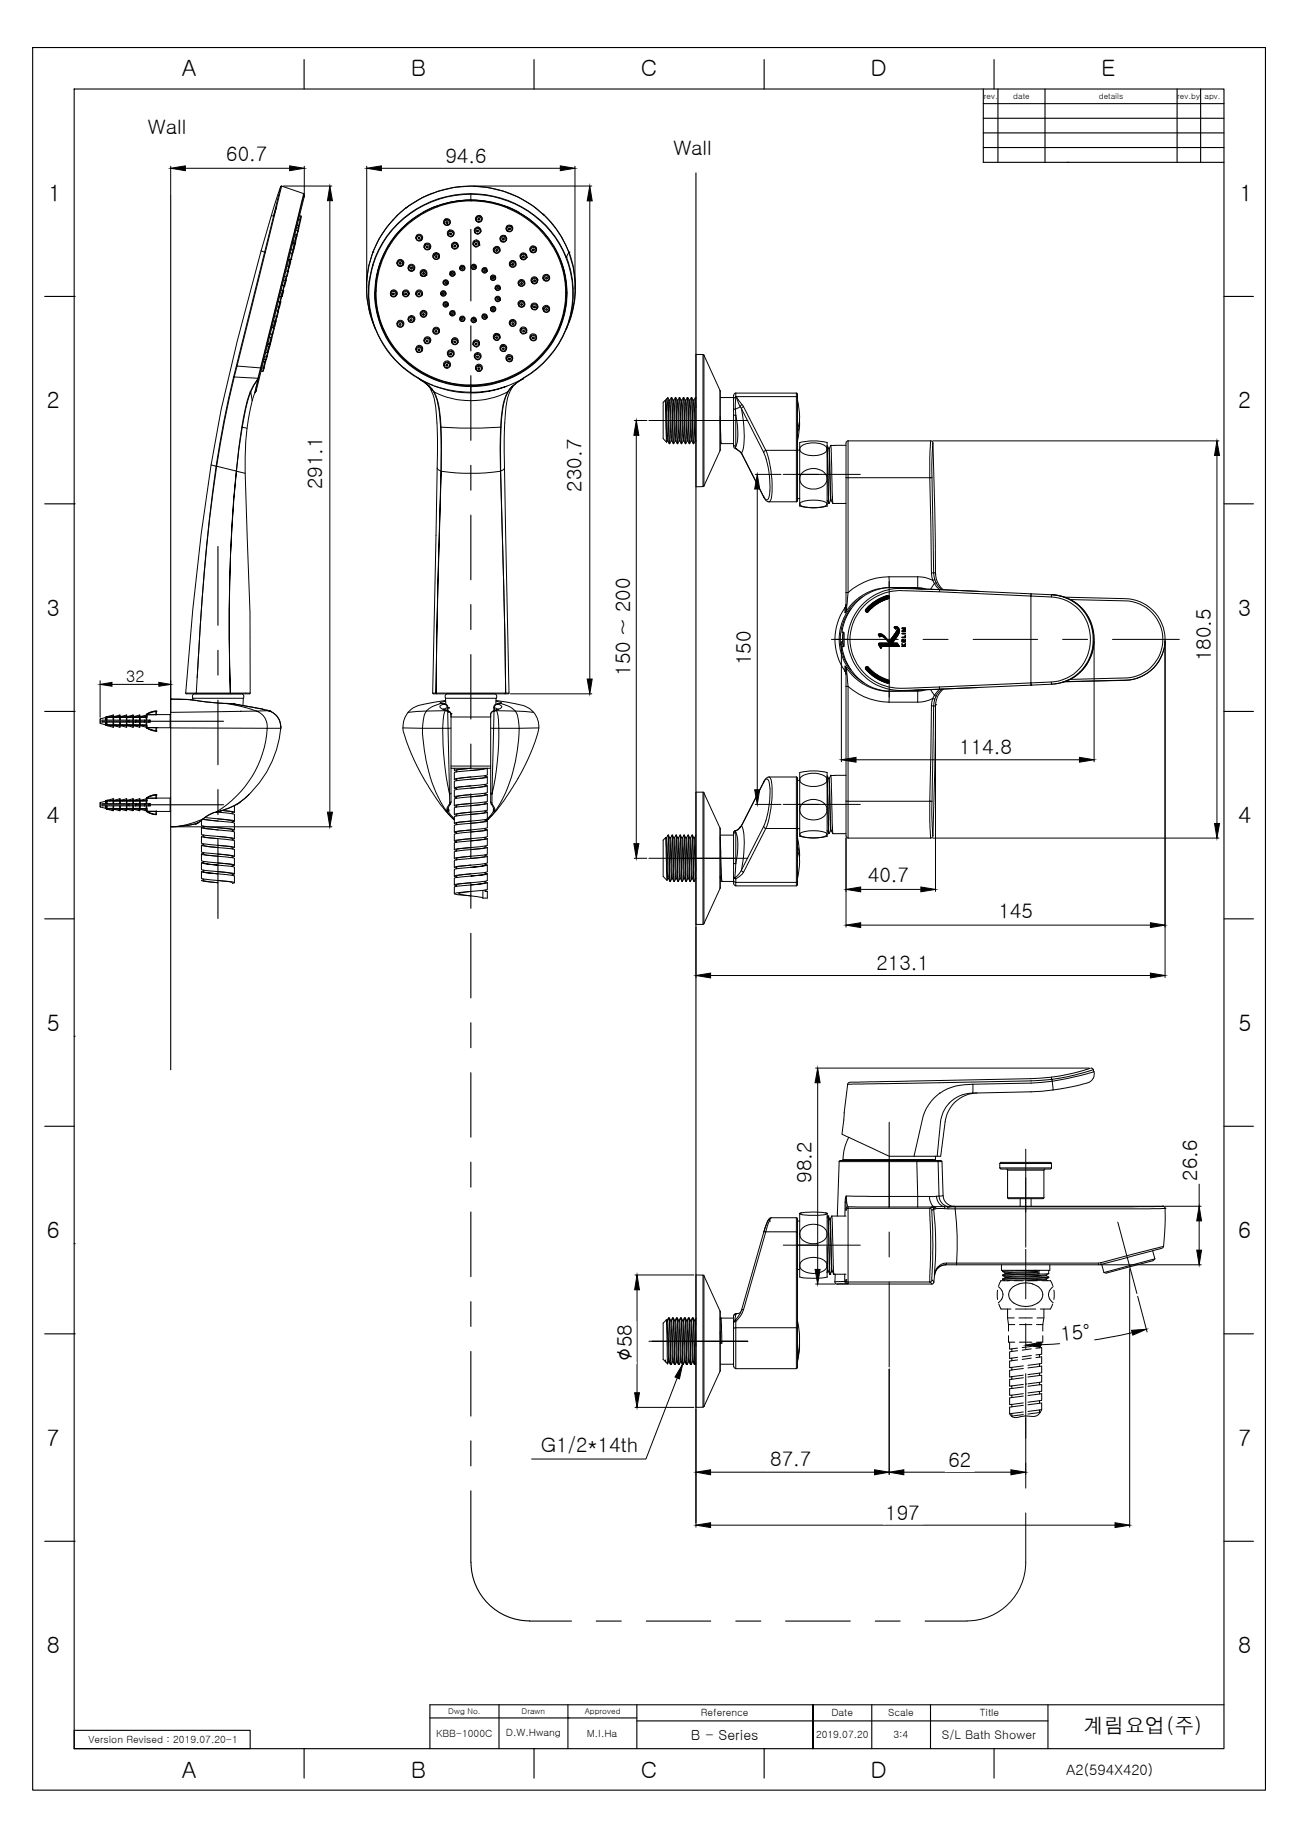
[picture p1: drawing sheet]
<svg xmlns="http://www.w3.org/2000/svg" width="297mm" height="420mm" viewBox="0 0 297 420" stroke-linecap="round" stroke-linejoin="round" font-family="sans-serif">
<defs><g id="words">
<g font-size="5.2">
<text x="41.5" y="17.4">A</text>
<text x="93.9" y="17.5">B</text>
<text x="146.4" y="17.4">C</text>
<text x="198.9" y="17.5">D</text>
<text x="251.6" y="17.5">E</text>
<text x="11" y="45.9">1</text>
<text x="283.2" y="45.9">1</text>
<text x="10.7" y="93.4">2</text>
<text x="282.9" y="93.4">2</text>
<text x="10.7" y="140.7">3</text>
<text x="282.9" y="140.7">3</text>
<text x="10.6" y="188.2">4</text>
<text x="282.9" y="188.2">4</text>
<text x="10.7" y="235.6">5</text>
<text x="283" y="235.6">5</text>
<text x="10.7" y="283">6</text>
<text x="282.9" y="283">6</text>
<text x="144.4" y="311" transform="rotate(-90 144.4 311)">∅</text>
<text x="10.6" y="330.5">7</text>
<text x="282.9" y="330.5">7</text>
<text x="10.7" y="377.9">8</text>
<text x="282.9" y="377.9">8</text>
<text x="41.5" y="406.3">A</text>
<text x="93.9" y="406.4">B</text>
<text x="146.4" y="406.3">C</text>
<text x="198.9" y="406.4">D</text>
</g>
<text font-size="4.7" x="247.7" y="396.2">계림요업(주)</text>
<g font-size="4.6">
<text x="33.8" y="30.6">Wall</text>
<text x="153.9" y="35.5">Wall</text>
<text x="51.7" y="36.8">60.7</text>
<text x="101.8" y="37.2">94.6</text>
<text x="73.6" y="111.8" transform="rotate(-90 73.6 111.8)">291.1</text>
<text x="132.9" y="112.4" transform="rotate(-90 132.9 112.4)">230.7</text>
<text x="144" y="154.5" transform="rotate(-90 144 154.5)">150 ~ 200</text>
<text x="171.5" y="152.1" transform="rotate(-90 171.5 152.1)">150</text>
<text x="276.7" y="151.2" transform="rotate(-90 276.7 151.2)">180.5</text>
<text x="219.2" y="172.3">114.8</text>
<text x="198.3" y="201.5">40.7</text>
<text x="228.1" y="210">145</text>
<text x="200.3" y="221.7">213.1</text>
<text x="273.6" y="269.9" transform="rotate(-90 273.6 269.9)">26.6</text>
<text x="185.4" y="270.3" transform="rotate(-90 185.4 270.3)">98.2</text>
<text x="144.4" y="308" transform="rotate(-90 144.4 308)">58</text>
<text x="242.5" y="306.6" transform="rotate(-6 242.5 306.6)">15°</text>
<text x="123.6" y="331.9">G1/2*14th</text>
<text x="176" y="335.2">87.7</text>
<text x="216.7" y="335.4">62</text>
<text x="202.3" y="347.4">197</text>
</g>
<text font-size="3.7" x="28.8" y="155.9">32</text>
<text font-size="3.3" x="243.6" y="405.7">A2(594X420)</text>
<text font-size="3.2" x="157.9" y="397.7">B - Series</text>
<text font-size="2.7" x="215.2" y="397.5">S/L Bath Shower</text>
<g font-size="2.3">
<text x="160.2" y="392.4">Reference</text>
<text x="190" y="392.4">Date</text>
<text x="203" y="392.4">Scale</text>
<text x="223.9" y="392.4">Title</text>
<text x="20.2" y="398.5">Version Revised : 2019.07.20-1</text>
<text x="99.6" y="397.1">KBB-1000C</text>
<text x="115.6" y="396.9">D.W.Hwang</text>
<text x="134.1" y="397.1">M.I.Ha</text>
<text x="186.5" y="397.4">2019.07.20</text>
<text x="204.1" y="397.4">3:4</text>
</g>
<g font-size="1.8">
<text x="224.8" y="22.7">rev.</text>
<text x="231.5" y="22.7">date</text>
<text x="251.1" y="22.7">details</text>
<text x="269" y="22.5">rev.by</text>
<text x="275.2" y="22.5">apv.</text>
<text x="102.4" y="391.7">Dwg No.</text>
<text x="119.2" y="391.9">Drawn</text>
<text x="133.6" y="391.7">Approved</text>
</g>
</g></defs>
<!-- layer: 1 -->
<g fill="none" stroke="#000" stroke-width=".23">
<path d="M59.7 57.3l-5.5 20.5a378.9 378.9 0 0 0-10.2 61.6l-1.6 19M59.7 57.3l.9 .3-6.4 26.1-.2-.1M62 49.3l.5 .1M62.5 49.4l-8.5 34.2a224 224 0 0 0-4.6 23M62.5 49.4l.7-2.2-2.6 10.4M64.1 42.6l-1.4 4.3-3 10.4M64.1 42.6l-1.6 6.8M64.4 42.5l-.3 .1M64.4 42.5l-1.2 4.7M64.4 42.5l5 1.8M65.9 59.4l.4 .1M66 59.3l.4 .1"/>
<path d="M66.2 59.9l-.1 .3M66.2 59.9l.1 .1M66.2 59.7v.2M66.3 59.5l.1 .2-.5 1.2M66.3 59.5l-.1 .2M66.4 57.8l.3 .1v.2M66.4 59.4h.1M66.4 59.7v.2M66.4 59.9l-.3 1.2M66.4 59.3h.1M66.5 59.3h.1M66.5 59.3l-.1 .1"/>
<path d="M66.5 57.1h.4M66.6 59.2l-.2 .1M66.7 58.1l-.3 1.2h-.4M66.7 57.9h.1M66.8 57.9l.1 .2-.3 1.1M66.9 55.6l.3 .1M66.9 55.4l.4 .2M66.9 57.1l-.1 .8M67.1 56.2l-.2 .9M67.2 56.8l-.1 .1M67.2 55.9l-.1 .3M67.2 55.7l.1 .4"/>
<path d="M67.2 55.7l.1 .1M67.3 55.6h.1M67.3 55.8h.1M67.3 55.5l.1 .2M67.4 55.8l-.3 1.2-.2 .1M67.4 53.6l.3 .1M67.4 55.6l-.1 .1M67.5 55.1l-.2 .5M67.5 54.8l-.1 .3M67.5 55l.1 .2M67.5 54.5v.2M67.6 55.2l-.7 2.6-.1 .1"/>
<path d="M67.6 54.2l-.1 .3M67.6 52.6l.4 .1M67.6 54v.2M67.7 53.9v.1M67.7 53.7l-.2 1.3-.5 .1M67.7 53.7v.3M67.7 52l.4 .1M67.8 53.5l-.1 .2M67.8 54l-.3 1.1M67.9 51.5h.4M68 53l-.1 .5M68 52.8l-.1 .2"/>
<path d="M68 52.8l.1 .1M68 52.7l.1 .2M68 52.7v.1M68 51.5l.2 .1M68.1 52.1l.2 .2-.6 1.8M68.1 52.1l-.1 .6M68.2 51.8l-.1 .3M68.2 51.6l.1 .1-.1 .6M68.2 51.6v.2M68.3 50.1l.3 .1M68.3 51.1v.4M68.4 49.3l.4 .1"/>
<path d="M68.5 50.4l-.1 .7M68.6 50.2l-.1 .3M68.6 50.2l.1 .2M68.6 50.2l.1 .1M68.6 50.2h.1M68.8 49.4l-.4 2.1h-.1M68.8 49.4l-.2 .8M69.4 44.3l.1 .5M69.4 44.3l-10.5 42.2M69.4 44.3l.1 .1M69.5 44.4l-10.6 42.1M69.5 45l-10.9 44.1"/>
<path d="M69.5 44.7v.3M69.6 44.7v.2M85.2 57.6a24.5 24.5 0 0 0 1.8 20.1 21.8 21.8 0 0 0 5.2 6.4M85.2 57.6h.1M87.2 59.4l-.9 2.8-.4 2.7M87.5 53.2a22.9 22.9 0 0 0-2.3 20.6M88.7 56.2a20.8 20.8 0 0 0-3 10.5M88.8 56.2a20.8 20.8 0 0 0-3.1 10.5M88.8 56.3a20.9 20.9 0 0 0-3 10.5M89.1 55.7l-.3 .5M89.8 50.3l-2.3 2.8M90.7 49.4l-.9 .9"/>
<path d="M90.8 59.8a.77 .77 0 0 1 1.1-.4 .77 .77 0 0 1 .1 1.2M90.8 59.9l-.1 .3M90.8 59.7l-.1 .5M90.9 60a.67 .67 0 0 1 .9-.5 .67 .67 0 0 1 .3 1M92.6 47.6a24.4 24.4 0 0 1 31.7 1.6l-1.3-1.1M92.7 47.6l-2 1.7M92.7 47.6a23.7 23.7 0 0 0-7.5 10M92.7 47.6h.1M93.2 47.2l-.5 .4M93.6 46.9a24.6 24.6 0 0 1 28.9 .7M93.7 46.9l-1 .7M95.1 54.6a.78 .78 0 0 1 .9-1 .78 .78 0 0 1 .3 1.3"/>
<path d="M95.1 54.1a.69 .69 0 0 0 .1 .8 .69 .69 0 0 0 .8 .2M95.3 53.9l-.2 .2M95.4 54l-.1-.1a.71 .71 0 0 1 1 0 .71 .71 0 0 1-.1 1 .57 .57 0 0 0 0-.8 .57 .57 0 0 0-.8 0 .57 .57 0 0 0 .2 .9l.6-.1M95.6 54.3l.3 .2M96.2 55l-.1 .1M96.3 54.9h-.1M96.3 54.9l-.1 .1M96.6 48.6a21.8 21.8 0 0 0-7.9 7.6M96.6 48.6a21.7 21.7 0 0 0-7.6 7.1M96.6 48.6a22.1 22.1 0 0 0-7.9 7.6M96.9 56.5v.1M96.9 56.6l.1 .2a.71 .71 0 0 0 1.1 .2"/>
<path d="M97.1 55.9a.72 .72 0 0 1 1 .1 .72 .72 0 0 1 0 1M97.1 55.9l-.2 .6M97.1 55.7a.79 .79 0 0 1 1 0 .79 .79 0 0 1 .3 1M97.1 55.9l.2 .2M97.1 55.7l-.2 .5v.3M97.2 48.3l-.6 .3M97.5 56.3l.3 .1M97.7 56.4h.1M97.8 56.3h-.1M97.8 56.6h.1M98 56.9l.1 .1M98.1 56.7a.55 .55 0 0 0-.4-.8 .55 .55 0 0 0-.6 .8 .55 .55 0 0 0 .9 .2"/>
<path d="M98.2 56.7l-.2 .2M98.3 56.6l-.1 .2M99 58.9a.74 .74 0 0 0 1.3 .1M99 58.9a.72 .72 0 0 1 .7-1 .72 .72 0 0 1 .6 1.1M99.1 58l-.2 .4 .1 .5M99.1 58a.78 .78 0 0 1 1.1-.1 .78 .78 0 0 1 .1 1.1M99.2 47.3l-2.6 1.2M99.2 47.3l.8-.3-.8 .3M99.2 47.4l-2 .9M99.2 47.4l-2.5 1.2M99.2 47.6a21 21 0 0 0-13.2 17.5M99.6 58.5h.2"/>
<path d="M100.1 47.2a22.3 22.3 0 0 1 15.8 .3M100.1 47.3l-.8 .2M100.5 46.9a22.4 22.4 0 0 1 14.7 .2M100.5 46.9l-1.3 .5M101.5 51.2a.77 .77 0 0 1 .3-1.1 .77 .77 0 0 1 1.1 .4 .77 .77 0 0 1-.6 1M101.5 51.2l.2 .3h.6M101.9 50.2l-.2 .1a.67 .67 0 0 0-.2 .9M101.9 50.9h.4M101.9 50.1v.1M102 50.4l-.1-.2a.69 .69 0 0 1 .9 .3 .69 .69 0 0 1-.2 .9M102.3 51.4v.1M102.3 53.7l.4 .4h.5"/>
<path d="M102.4 53.6a.57 .57 0 0 1 .4-.7 .57 .57 0 0 1 .7 .4 .57 .57 0 0 1-.3 .7M102.5 53.6a.55 .55 0 0 0 .7 .4M102.5 53.6h.1M102.7 52.6a.76 .76 0 0 0-.4 1.1M102.8 52.6h-.1M102.8 52.8a.7 .7 0 0 1 .7 .2 .7 .7 0 0 1 .1 .8M102.8 52.8l-.4 .3-.1 .6M102.8 52.6a.75 .75 0 0 1 .8 .2 .75 .75 0 0 1 0 .9M102.8 52.8v.1M102.8 53.4h.4M103.2 54v.1M103.4 54l-.2 .1"/>
<path d="M103.6 53.8l-.1 .1M103.6 53.8h.1M103.7 53.7l-.1 .1M103.8 56.1h.1M103.9 56.2h.2M104.6 56.5a.8 .8 0 0 1-1.3 0 .8 .8 0 0 1 .5-1.2 .8 .8 0 0 1 .9 .9l-.1 .3a.7 .7 0 0 0-.7-.9 .7 .7 0 0 0-.6 .9M104.6 56.4v.2M107.6 45.7h.1M107.6 44.4a23.3 23.3 0 0 1 21.7 14.4M107.6 44.4a23.3 23.3 0 0 0-22.4 16.2M107.6 44.4v1.3M107.6 45.7h-.1a23.9 23.9 0 0 0-7.5 1.3 22.5 22.5 0 0 1 15.3 0"/>
<path d="M107.6 45.8a22.5 22.5 0 0 1 8.4 1.6M108.1 55.9a.78 .78 0 0 1 .7-1.1 .78 .78 0 0 1 .7 1.2M108.1 55.9h.1M108.1 55.9l.1 .1M108.1 56h.1M108.1 56a.7 .7 0 0 1 .7-.9 .7 .7 0 0 1 .7 .9M108.2 56l.1 .2M108.3 56.2l.4 .3M108.5 53v.1M108.5 53.1v.1M108.5 53.2l.3 .3 .3-.1M108.7 56.5h.1"/>
<path d="M108.9 50.6l.5 .2M108.9 52a.71 .71 0 0 0-.5 1M108.9 52.8h.4M109 55.6h-.3M109.2 52.1a.71 .71 0 0 0-.7 .3 .71 .71 0 0 0 0 .8M109.2 52.1a.72 .72 0 0 1 .6 1.1M109.2 52.1v.2M109.2 49.4a.71 .71 0 0 0-.3 1.2M109.3 51.9h.1M109.3 51.9h-.3M109.3 51.9l.2 .1M109.4 50.7v.1"/>
<path d="M109.4 56.1l-.6 .4M109.5 56h.1M109.5 49.6v-.2a.7 .7 0 0 1 .6 .4 .7 .7 0 0 1-.1 .7M109.5 52l.3 .4 .1 .5M109.5 49.4h-.2M109.5 49.2a.82 .82 0 0 0-.8 .5 .82 .82 0 0 0 .2 .9M109.5 49.3h.3M109.5 55.9v.2M109.6 50.2h-.4M109.7 49.3a.76 .76 0 0 1 .3 1.2M109.8 53.2l-.7 .3M109.8 53.1v.1"/>
<path d="M109.9 52.9l-.1 .1M110 50.5l-.6 .3M112.8 57.5l.1 .1M112.8 57.4a.72 .72 0 0 0 .6 .5 .72 .72 0 0 0 .7-.3M113 56.5a.76 .76 0 0 1 1 0 .76 .76 0 0 1 .1 1 .71 .71 0 0 0-.6-1 .71 .71 0 0 0-.7 1 .73 .73 0 0 1 .2-1zM113.4 57.1h.2M113.4 57.1h.1M113.6 57.1h.1M114.2 57.5l-.1 .1M114.4 55.1l.3 .2M114.7 55.2v.1M115 54.4l.1 .2"/>
<path d="M115.2 54.6h-.4M115.2 47l2.8 1.3M115.4 54a.72 .72 0 0 0-.9 .2 .72 .72 0 0 0-.1 .9M115.5 53.9l.3 .4-.1 .6a.69 .69 0 0 0-.3-.9l-.1 .2M115.5 53.9a.8 .8 0 0 0-1.1 .1 .8 .8 0 0 0 0 1.1M115.7 54.9l-.1 .1a.68 .68 0 0 1-.9 .3M115.9 52.8l.1 .1M115.9 52.7l.1 .1M115.9 47.6a21.5 21.5 0 0 1 10.4 8.7M116 47.4a21.5 21.5 0 0 1 10.5 8.8M116 47.3l2.6 1.2M116.1 52.8a.56 .56 0 0 1 .1-.9 .56 .56 0 0 1 .9 .4 .56 .56 0 0 1-.8 .6h-.3"/>
<path d="M116.3 52.5h.1M116.6 52.3l-.4 .1M116.7 51.8l.1-.1a.74 .74 0 0 0-.9 .2 .74 .74 0 0 0-.1 .9M116.8 51.5a.76 .76 0 0 0-1.1 .2 .76 .76 0 0 0 .2 1.1M116.8 51.5l.3 .4v.6M116.8 51.7h.1M116.8 51.7l.3 .3v.5M117.1 52.5l-.1 .2a.73 .73 0 0 1-1 .2M117.8 59.8v.1M117.8 59.8a.78 .78 0 0 0-1-.2 .78 .78 0 0 0-.4 .9M117.8 60v.6M118 48.3l.6 .3"/>
<path d="M118.6 48.6l2.4 1.6M118.6 48.6a21.8 21.8 0 0 1 7.9 7.6M119 59.1h.1M119 59l.1 .1M119.1 59.1l.1 .1M119.1 59a.56 .56 0 0 1 .7-.8 .56 .56 0 0 1 .3 .9 .56 .56 0 0 1-.9 0h-.2M119.2 58.9v.1M119.5 58.8h.1M119.7 58.6h-.2M120 59l.1 .2M120.1 58.4l.1-.1a.71 .71 0 0 0-1-.2 .71 .71 0 0 0-.2 .9M120.2 58.2l.1 .1"/>
<path d="M120.3 58.3v.2M120.3 58.8h.1M120.3 58.8a.75 .75 0 0 1-.6 .6 .75 .75 0 0 1-.7-.4M120.3 58.8a.72 .72 0 0 1-1.1 .5M120.3 58.5v.3M120.4 58.6v.2M120.4 58.6a.78 .78 0 0 0-1-.8 .78 .78 0 0 0-.4 1.2M120.9 50.2l.3 .2M121.2 50.4l2.6 2.4M121.3 57.5h.1M121.4 57.5l.1 .1M122 57l-.3 .1"/>
<path d="M122.3 56.8l.1-.1a.71 .71 0 0 0-1-.2 .71 .71 0 0 0-.1 1 .62 .62 0 0 1 .3-.8 .62 .62 0 0 1 .8 .3 .55 .55 0 0 1-.3 .6 .55 .55 0 0 1-.7-.2h.1M122.5 56.7l.1 .4M122.5 47.6l.5 .4M122.6 57.2a.78 .78 0 0 0-.9-1 .78 .78 0 0 0-.5 1.2M122.6 57.2l-.1 .1a.71 .71 0 0 1-1.1 .3l-.2-.2M122.6 57.2a.69 .69 0 0 1-1.1 .4M123.8 52.7l2 2.6M124 48.8a24.5 24.5 0 0 1 6 8.9M124.3 49.1l2.4 2.7M125.8 55.3a21.1 21.1 0 0 1 2.9 6.4M126.3 56.3a21 21 0 0 1-16.6 31.6l-2.1 .1M126.5 56.2a20.8 20.8 0 0 1 3 10.5"/>
<path d="M126.5 56.2a21.3 21.3 0 0 1-15.6 31.9l-3.1 .3M126.7 51.8l1.7 2.6M128 59.3a21.3 21.3 0 0 1-1.2 17.6M128.4 54.4l1.6 3.2M129.4 58.8a23.7 23.7 0 0 0-21.9-14.5 23.7 23.7 0 0 0-21.8 14.5l-.9 3-.4 2.4M129.4 58.8h.1M129.4 58.8a22.8 22.8 0 0 1 .5 14.9M129.4 58.8a22.2 22.2 0 0 1 0 16.4M130 57.6h.1M130 57.7h.1M130 57.7a22.6 22.6 0 0 1-.6 17.5 22.9 22.9 0 0 1-9.8 11.3M130 57.7l-.6 1.1"/>
<path d="M130 57.6v.1M130 57.7a22.5 22.5 0 0 1 0 16M61.1 79.1l.3 .1M61.1 78.7l.5 .1M61.2 78.5l.4 .1M61.2 80v.2M61.4 79.3l-.2 .7M61.4 79.2l-.2 1.3-.1 .1M61.4 79.2v.1M61.6 79.3l-.3 1M61.6 77l.3 .2M61.6 78.8l-.1 .5"/>
<path d="M61.6 78.8h.1M61.7 78.6h.1M61.7 78.5l-.1 .1M61.7 78.6l-.1 .1M61.7 76.4h.5M61.8 78.7l-.2 .1M61.8 77.7l-.2 .7 .2-.1M61.8 77.7v.1M61.9 77.5l-.1 .2M61.9 77.2l-.1 1.3-.2 .1M61.9 77.2v.3M62.1 77.4v.2"/>
<path d="M62.1 74.9l.4 .1M62.1 76.4h.1M62.2 76.4l.1 .2-.6 2.6-.2 .1M62.2 76.4l-.2 .8M62.3 76l-.1 .4M62.4 76.3l-.2 .1M62.5 75.3l-.2 .8M62.5 75h.1M62.5 74.8h-.4l.4 .2M62.5 73.3l.3 .1M62.5 75l.1 .1M62.5 75v.2"/>
<path d="M62.6 75.2l-.1 .2M62.6 75l.1 .2M62.6 75.2l-.2 1.1M62.7 74.1l-.1 .2M62.7 73.9l-.1 .2M62.8 74.4h-.2l-.1 .4M62.8 72.2l.4 .1M62.8 73.7l-.1 .2M62.8 74.5l-.1 .1M62.8 73.4l.1 .2M62.8 73.4v.3M62.9 73.6l-.2 1.1-.2 .1"/>
<path d="M63 73.6l-.1 .1M63 71l.5 .3M63.1 73.4l-.2-.1v.1M63.1 73.4l-.3 1.1M63.1 72.6l-.2 .6M63.2 72.3l-.2 1.3M63.2 72.3v.1M63.2 72.3l-.1 .3M63.3 70.1l.4 .1M63.3 72.1l-.1 .2M63.3 72.4v.1M63.3 71.7v.4"/>
<path d="M63.4 71.4v.3M63.5 71.2l-.1 .2M63.6 71.3l-.3 1.1M63.6 70.2h.1M63.7 70.2l-.1 1.1M63.7 70.2h.1M63.8 70.1l-.1 .1M63.8 70.2l-.2 .7M63.9 67.8l.4 .1M63.9 70.1l-.2 .1M64 69.1v.1M64 69l-.4-.1 .3 .2-.5 2"/>
<path d="M64 69v.1M64 69.2l-.2 .9M64 68.9v.1M64.1 68.9l.1 .1M64.1 69l-.2 1.1M64.1 67.8l.1 .1M64.2 66.3l.4 .1M64.2 67.9l-.2 1.1M64.2 67.7v.1M64.2 67.9l.1 .1M64.3 67.8v.1M64.3 68l-.3 1"/>
<path d="M64.3 67.3l-.1 .4M64.4 67.2h.2M64.4 67.1l-.1 .2M64.4 66.9l.2-.5-.2 1.4h-.2M64.5 66.9l-.1 .2M64.5 67.7l-.2 .1M64.5 66.4h.1M64.5 65.2h.4M64.5 65.2l.4 .1M64.6 66.4v.1M64.7 66.5l-.4 1.3M64.7 66.5h.1"/>
<path d="M64.7 66.5l.1 .1M64.8 64l.4 .1M64.9 65.3l-.3 1.1M64.9 65.3l.1 .1M65 65.5l-.4 .9M65 65.2l-.1 .2M65 63.1l.5 .1M65 65.1l-.1 .1M65.1 65.4l-.1 .1M65.2 64.1h.1M65.2 64.1l-.2 1M65.3 64.1v.1"/>
<path d="M65.3 62h.4M65.3 64l-.3 1.4M65.4 63.5l-.1 .7M65.4 63.2l-.5 2M65.4 63.5l.1-.3-.2 .8M65.5 62.9v.3M65.6 60.9h.3M65.6 62.7v.2M65.6 63.1l-.1 .1M65.7 62.2l-.1 .5M65.8 62h.1M65.8 62v.2"/>
<path d="M65.9 61.5l-.2 .5M65.9 62l-.3 1.1M65.9 61.2l-.1 .3M65.9 61.9v.1M65.9 61l.2 .1M65.9 61v.1M65.9 61v.2M66 60.9l-.1 .1M66 60.6l-.1 .3M66.1 60.2l-.1 .4M66.1 60.6l-.2 1.3-.2 .1M84.4 64.2a22.1 22.1 0 0 0 1.4 11"/>
<path d="M84.4 64.3a22 22 0 0 0 .9 9.4M85.3 60.6l-.8 3.7M85.3 73.7a22.5 22.5 0 0 0 6.9 10.4M85.7 66.8a21.6 21.6 0 0 0 21.9 21.6v1.4M85.7 67a21.5 21.5 0 0 0 21.9 21.3M85.7 67l.2 2.5 .8 3.4M85.7 66.8v.2M85.8 66.8a20.7 20.7 0 0 0 2.5 10.1M85.8 66.8v.1M85.9 64.9l-.1 1.9M85.9 66.7a21.4 21.4 0 0 0 21.7 21.3M86 65.1v.1"/>
<path d="M86 65.2v1.6M86.7 73l.4 1.3M87.2 74.2l.7 1.7M88.4 76.8l.3 .6M88.7 77.5a21.9 21.9 0 0 0 18.8 10.6M89.2 67.2h.1M89.2 67.2a.77 .77 0 0 1 1-.9 .77 .77 0 0 1 .2 1.3M89.2 67.2a.72 .72 0 0 1 .7-.8 .72 .72 0 0 1 .7 .8M89.2 67.2l.1 .2M89.3 67.4a.74 .74 0 0 0 1.1 .2M89.3 67.4a.7 .7 0 0 0 1.1 .2M89.3 67.2a.57 .57 0 0 1 .6-.6 .57 .57 0 0 1 .6 .6"/>
<path d="M89.3 67.2a.57 .57 0 0 0 .6 .6 .57 .57 0 0 0 .6-.6M89.7 67.2h.1M90.5 67.2h.1M90.6 67.5h.1M90.6 67.4l-.2 .2M90.6 67.1v.1M90.7 67.2l-.1 .2M90.7 60.2a.74 .74 0 0 0 1.2 .5M90.8 73.9l-.1 .2M90.8 74.4a.79 .79 0 0 1 .2-1 .79 .79 0 0 1 1 .1 .79 .79 0 0 1 0 1M90.8 74.5a.77 .77 0 0 0 1.2 0M90.8 74.4v.1"/>
<path d="M90.8 74.4h.1M91.4 60.1h.2M92 67.1a.76 .76 0 0 1 .9-.8 .76 .76 0 0 1 .5 1.2M92 67.1a.74 .74 0 0 1 .7-.7 .74 .74 0 0 1 .7 .8M92 67.1v.2M92 60.4l.1 .1M92 73.9v.4M92 67.3a.72 .72 0 0 0 .5 .5 .72 .72 0 0 0 .8-.2M92 60.6l-.1 .1M92 67.1h.1M92.1 60.5l-.2 .2M92.1 73.9a.73 .73 0 0 0-.7-.5 .73 .73 0 0 0-.7 .5"/>
<path d="M92.1 73.9h-.1a.58 .58 0 0 0-1-.1 .58 .58 0 0 0 .1 .9 .58 .58 0 0 0 .9-.3M92.1 73.9l-.1 .6M92.1 60.6h.1M92.1 67.2l-.1 .1M92.1 67.2a.57 .57 0 0 1 .6-.5 .57 .57 0 0 1 .6 .5M92.1 67.2a.58 .58 0 0 0 .4 .5 .58 .58 0 0 0 .6-.1M92.2 60.5h-.1M93.2 67.5l-.1 .1M93.3 67.4v.1M93.3 61.4a.74 .74 0 0 0 .6 .6 .74 .74 0 0 0 .7-.4M93.3 67.2l-.1 .3M93.3 61.4a.79 .79 0 0 1 .7-1 .79 .79 0 0 1 .8 1.1"/>
<path d="M93.3 73.1a.78 .78 0 0 1 .9-1 .78 .78 0 0 1 .4 1.3M93.3 73.1v.2M93.3 61.4v.1M93.3 73.3a.74 .74 0 0 0 1.3 .1M93.3 61.5a.73 .73 0 0 0 1.2 .3M93.3 61v.4M93.3 61a.74 .74 0 0 1 1-.4 .74 .74 0 0 1 .4 1M93.3 73.3h.2M93.3 61l.2 .1M93.4 67.5l-.1 .1M93.4 67.4l-.1 .2M93.4 67.2h-.1"/>
<path d="M93.4 67.2v.3M93.5 61.1a.55 .55 0 0 1 .7-.3 .55 .55 0 0 1 .3 .7M93.5 61.1a.56 .56 0 0 0 .2 .7 .56 .56 0 0 0 .7 0M93.8 73.1h.1M93.9 61.2h.2M94.1 61.2h.1M94.5 61.7h-.1M94.5 61.5l.1 .1M94.5 72.8v.5M94.5 72.8a.57 .57 0 0 0-.8-.2 .57 .57 0 0 0-.2 .8 .57 .57 0 0 0 .9 0M94.5 61.5v.2M94.5 73.3l-.1 .1"/>
<path d="M94.5 73.2v.1M94.6 61.6l-.1 .2M94.6 72.8h-.1M94.7 72.8a.73 .73 0 0 0-.9-.4 .73 .73 0 0 0-.5 .7M94.7 72.8l-.1 .6M94.7 61.6h.1M94.7 61.4v.2M95 67a.78 .78 0 0 1 .9-.7 .78 .78 0 0 1 .6 1M95 67v.2M95 67.3l.1 .1M95 67.2h.1M95.1 67.1v.1"/>
<path d="M95.1 67.4h.1M95.1 80l.2 .4M95.1 80a.79 .79 0 0 1 .9-1 .79 .79 0 0 1 .4 1.2M95.1 67.4a.73 .73 0 0 0 .7 .5 .73 .73 0 0 0 .6-.5M95.1 67.2v.2M95.7 67h.1M96 62.6l.1 .1a.7 .7 0 0 1 .6-.9 .7 .7 0 0 1 .7 .9M96 62.6a.77 .77 0 0 1 .9-1 .77 .77 0 0 1 .6 1.1M96.1 62.5v.1M96.1 72a.75 .75 0 0 0 .6 .5 .75 .75 0 0 0 .7-.3M96.1 72a.78 .78 0 0 1 .8-1.1 .78 .78 0 0 1 .5 1.3M96.1 72.1a.72 .72 0 0 1 .7-1 .72 .72 0 0 1 .6 1.1"/>
<path d="M96.2 71.9a.58 .58 0 0 1 .8-.5 .58 .58 0 0 1 .2 .9 .58 .58 0 0 1-1-.2M96.2 79.4a.73 .73 0 0 0-.7-.1 .73 .73 0 0 0-.4 .7M96.2 79.4l.3 .4-.1 .4M96.2 79.4v.1M96.2 71.9l.1 .2M96.3 67.4h.1M96.4 67.1v.1a.72 .72 0 0 0-.7-.7 .72 .72 0 0 0-.7 .7M96.5 67.2l-.2 .4M96.5 67.3v.1M96.6 72h.1M96.7 62.3h.2M96.9 78l.2 .4"/>
<path d="M96.9 78a.78 .78 0 0 1 .8-1 .78 .78 0 0 1 .6 1.2M97.3 78.3l-.2 .1M97.3 62.7a.56 .56 0 0 1-.9 .2 .56 .56 0 0 1 .1-.9 .56 .56 0 0 1 .8 .5v.2M97.4 62.9h.1M97.4 62.8a.74 .74 0 0 1-.7 .4 .74 .74 0 0 1-.6-.5 .76 .76 0 0 0 1.3 .1M97.5 62.7l-.1 .2M97.5 62.7l-.1 .1M98 77.5l.2 .6M98 77.5a.58 .58 0 0 0-.8 .1 .58 .58 0 0 0 .1 .8 .58 .58 0 0 0 .8-.3M98.1 77.4a.73 .73 0 0 0-.8-.1 .73 .73 0 0 0-.4 .7M98.1 77.4a.62 .62 0 0 1 .2 .8M98.1 77.4l-.1 .1"/>
<path d="M98.2 78.1h-.1M98.3 78.2a.75 .75 0 0 1-1.2 .2M98.9 75.8a.77 .77 0 0 1 .9-1 .77 .77 0 0 1 .5 1.2M98.9 75.8a.71 .71 0 0 1 .9-.8 .71 .71 0 0 1 .5 1M98.9 75.8l.1 .1M99 75.8v.1M99 75.9a.7 .7 0 0 0 .6 .5 .7 .7 0 0 0 .7-.4M99.1 75.8a.56 .56 0 0 1 .6-.6 .56 .56 0 0 1 .4 .7 .56 .56 0 0 1-.8 .2l-.2-.3M100.7 67a.61 .61 0 0 1 .6-.6 .61 .61 0 0 1 .6 .6M100.7 67v.1M100.7 67.1v.1a.57 .57 0 0 1 .6-.6 .57 .57 0 0 1 .6 .6M100.7 67.3a.6 .6 0 0 0 .6 .4 .6 .6 0 0 0 .6-.4"/>
<path d="M100.7 67.1l.1 .1M100.8 67.2v.2M100.8 67.2a.48 .48 0 0 1 .7-.5 .48 .48 0 0 1 .1 .8 .48 .48 0 0 1-.7-.1M100.9 67.1v.2M101.1 67h.3l.1 .3h-.3zM101.2 67h.2M101.3 69.9l.5 .3 .6-.3M101.3 69.9a.56 .56 0 0 1 .5-.8 .56 .56 0 0 1 .6 .8M101.3 64.9l.5 .3 .5-.3M101.3 69.9a.62 .62 0 0 1 .5-1 .62 .62 0 0 1 .6 1M101.4 64.1a.63 .63 0 0 1 .8 0 .63 .63 0 0 1 .2 .8 .56 .56 0 0 0-.6-.8 .56 .56 0 0 0-.5 .8l-.1-.4zM101.7 69.8h.1"/>
<path d="M101.7 64.6l.2-.1 .1 .3-.3 .1zM101.7 69.5l.3 .1v.2h-.3zM101.8 69.5h.1M101.9 67.2l-.1 .2M101.9 67.1v.1M101.9 67v.2M101.9 64.5h-.1M102 64.8h.1M102.3 64.9a.46 .46 0 0 0-.4-.7 .46 .46 0 0 0-.5 .6 .46 .46 0 0 0 .8 .3v-.2M102.8 62.7l.2 .3 .3 .2 .6-.3M102.8 62.7a.57 .57 0 0 1 .6-.6 .57 .57 0 0 1 .5 .8M102.9 62.7v.1"/>
<path d="M102.9 62.1l-.1 .6M102.9 71.9h.1M102.9 62.1a.63 .63 0 0 1 .8-.1 .63 .63 0 0 1 .2 .9M103.2 71.7l.3-.1 .1 .2-.4 .1zM103.2 62.5h.3v.3l-.3-.1zM103.2 78.2a.71 .71 0 0 1 .7-.8 .71 .71 0 0 1 .7 .8M103.2 78.2l.1 .1M103.3 71.5h.2M103.5 62.5h-.2M103.8 71.1a.61 .61 0 0 0-.8 0 .61 .61 0 0 0-.2 .8 .57 .57 0 0 1 .6-.8 .57 .57 0 0 1 .5 .8M103.8 71.1l.1 .1M103.9 71.2v.7"/>
<path d="M103.9 62.8v.1M103.9 71.9l-.5 .3-.6-.2M104.7 78.2l-.1 .1M105.1 61.5v.1M105.1 73.2a.6 .6 0 0 1 .5-.9 .6 .6 0 0 1 .5 .9M105.1 73.2a.55 .55 0 0 1 .5-.8 .55 .55 0 0 1 .5 .8M105.1 73.2a.55 .55 0 0 0 .5 .3 .55 .55 0 0 0 .5-.3M105.2 60.8a.62 .62 0 0 1 .8 0 .62 .62 0 0 1 .1 .8 .56 .56 0 0 0-.4-.8 .56 .56 0 0 0-.6 .7l-.1-.3zM105.5 61.3l.2-.1 .1 .2-.2 .2zM105.5 72.8h.2l.1 .3h-.3zM105.6 61.2h.1M105.6 72.8h.1"/>
<path d="M105.7 72.8h.1M106.2 61.6a.59 .59 0 0 1-1.1 0M107.7 61.2l.5 .4 .4-.1 .2-.2M107.7 61.2a.57 .57 0 0 1 .6-.6 .57 .57 0 0 1 .5 .7M107.7 61.2a.61 .61 0 0 1 .6-.8 .61 .61 0 0 1 .5 .9M107.7 73.4a.58 .58 0 0 0 .8 .3M107.7 73.4a.62 .62 0 0 1 .5-.9 .62 .62 0 0 1 .6 .9M107.7 73.4a.56 .56 0 0 1 .5-.7 .56 .56 0 0 1 .6 .7M107.7 61.2l.1 .1M108 73.2l.2-.1 .2 .2-.3 .1zM108.1 61l.2-.1 .1 .3-.3 .1zM108.1 78.7v.2"/>
<path d="M108.1 78.7v.1M108.1 78.9l.8 .4M108.2 60.9h.1M108.2 73l.1 .1M108.7 73.4h.1M108.8 73.4l-.3 .3M108.9 79.3h.1M109.5 78.9l-.6 .4M109.5 78.7a.76 .76 0 0 0-.7-1 .76 .76 0 0 0-.7 1M109.5 78.7a.72 .72 0 0 0-.7-.8 .72 .72 0 0 0-.7 .8M109.5 78.7v.2M109.6 78.7l-.1 .1"/>
<path d="M110.1 61.9l.1 .2a.57 .57 0 0 1 .5-.8 .57 .57 0 0 1 .6 .8M110.2 72.5a.58 .58 0 0 0 .5 .5 .58 .58 0 0 0 .6-.3M110.2 72.5a.57 .57 0 0 1 .6-.6 .57 .57 0 0 1 .5 .8M110.2 72.5l.1 .2M110.3 62a.47 .47 0 0 1 .5-.6 .47 .47 0 0 1 .3 .8 .47 .47 0 0 1-.8 0v-.2M110.3 62.1a.53 .53 0 0 0 .5 .3 .53 .53 0 0 0 .5-.3M110.3 71.9l-.2 .3 .1 .3M110.4 71.8a.65 .65 0 0 1 .9 .7M110.6 61.8h.3l-.1 .3-.3-.1zM110.6 72.3l.3 .1-.1 .2-.3-.1zM110.7 61.7h.1M110.7 72.3h.1"/>
<path d="M110.8 72.3h.1M111 61.2a.61 .61 0 0 0-.7 .1 .61 .61 0 0 0-.2 .6M111 61.2l.3 .4v.5M111.2 72.6a.47 .47 0 0 0-.5-.6 .47 .47 0 0 0-.4 .7 .47 .47 0 0 0 .8 .1M111.2 72.6l-.1 .1M111.3 72.5v.2M112.1 63.6a.61 .61 0 0 1 .6-.7 .61 .61 0 0 1 .6 .8M112.1 63.6v.1M112.1 63.7a.56 .56 0 0 1 .6-.7 .56 .56 0 0 1 .5 .8M112.1 63.7a.55 .55 0 0 0 .5 .4 .55 .55 0 0 0 .6-.3M112.1 63.7l.1 .1M112.2 70.4a.58 .58 0 0 1 .7-.1 .58 .58 0 0 1 .3 .7"/>
<path d="M112.2 70.5v.5M112.2 63.7h.1M112.3 70.4l-.1 .1M112.5 63.7h.1M112.5 63.5l.2-.1 .2 .2-.3 .2zM112.5 70.6h.2l.1 .3h-.3zM112.6 70.6h.2M112.8 63.4h-.2M112.9 76.5a.79 .79 0 0 1 .9-.2 .79 .79 0 0 1 .4 .9 .72 .72 0 0 0-.8-.8 .72 .72 0 0 0-.6 1l-.1-.4zM113.1 68.2a.62 .62 0 0 1 .8-.5 .62 .62 0 0 1 .4 .8M113.1 68.2l.1 .5M113.2 70.9h-.1"/>
<path d="M113.2 68.4a.56 .56 0 0 0 .3 .5 .56 .56 0 0 0 .7-.2M113.2 68.3a.56 .56 0 0 1 .6-.4 .56 .56 0 0 1 .5 .7M113.2 66v.1M113.2 68.3h.1M113.2 66l.1 .1M113.3 66a.46 .46 0 0 1 .4-.6 .46 .46 0 0 1 .4 .6 .46 .46 0 0 1-.7 .2l-.1-.1M113.3 63.7l-.1 .1M113.3 66.1v.1M113.3 66h.1M113.6 65.8h.2l.1 .2-.2 .1zM113.6 65.7h.2M113.6 68.3h.2"/>
<path d="M113.9 68.5l-.1-.2-.2 .1 .1 .3 .2-.2M114.2 68.5v.1a.47 .47 0 0 0-.5-.7 .47 .47 0 0 0-.3 .8 .47 .47 0 0 0 .8-.1M114.2 77.2a.73 .73 0 0 1-.6 .6 .73 .73 0 0 1-.8-.4M114.3 77.2l-.1 .1M114.3 66.1a.58 .58 0 0 1-1 .1M114.3 66a.56 .56 0 0 0-.6-.7 .56 .56 0 0 0-.5 .7M114.3 68.6l-.1 .1M114.3 68.5v.1M114.3 68.5v.2M114.3 66v.1M114.3 65.9v.2M114.4 80a.79 .79 0 0 0 1 .3"/>
<path d="M114.4 65.9a.62 .62 0 0 0-.7-.7 .62 .62 0 0 0-.5 .8M114.7 79.1l-.4 .4 .1 .5M114.7 79.1a.71 .71 0 0 1 .7 0 .71 .71 0 0 1 .3 .7M114.7 79.1v.1M115.7 79.8l-.3 .5M115.7 79.8a.78 .78 0 0 0-.8-1.1 .78 .78 0 0 0-.5 1.3M116.4 60.5l.1 .1M116.5 60.6a.75 .75 0 0 0 .7 .5 .75 .75 0 0 0 .7-.4M116.5 60.6a.71 .71 0 0 1 .7-.9 .71 .71 0 0 1 .6 .9M116.5 60.6l.1 .2M116.5 74.2a.73 .73 0 0 0 1.2 .2M116.6 60.6a.57 .57 0 0 1 .7-.7 .57 .57 0 0 1 .3 .9 .57 .57 0 0 1-.9 0"/>
<path d="M116.7 60.5v.2M117 60.6h.1M117.3 60.3h-.3M117.8 74.2a.71 .71 0 0 0-.7-1 .71 .71 0 0 0-.6 1M117.8 74.2a.78 .78 0 0 0-.7-1.2 .78 .78 0 0 0-.6 1.2M117.8 74.2l-.1 .1M118.4 64.8l.1 .2M118.5 65v.1M118.5 65l.1 .1M118.5 69.9a.73 .73 0 0 0 1.3 0M118.6 69.9h.1M118.6 65.1h.1"/>
<path d="M118.7 65v.1M118.9 75.8l.1 .2M119 76a.71 .71 0 0 0 1.2 .1M119 75.3l-.1 .5M119.1 75.4l-.1-.1a.72 .72 0 0 1 .9-.3 .72 .72 0 0 1 .4 .8M119.3 64.6h-.2M119.9 69.8a.77 .77 0 0 0-.8-1.1 .77 .77 0 0 0-.6 1.2M119.9 69.8a.72 .72 0 0 0-.8-.9 .72 .72 0 0 0-.6 1M119.9 64.9a.7 .7 0 0 0-.8-.8 .7 .7 0 0 0-.6 .9v-.1M119.9 65a.76 .76 0 0 1-1.4 .2M119.9 69.7l-.1 .2M119.9 65l-.1 .1"/>
<path d="M119.9 69.8l-.1 .1M119.9 69.8h.1M119.9 64.9v.1zM119.9 64.8a.77 .77 0 0 0-.8-.9 .77 .77 0 0 0-.7 .9M119.9 64.7v.1M120.1 76l.1 .1M120.2 76.1h.1M120.3 75.8a.79 .79 0 0 0-.9-1.1 .79 .79 0 0 0-.4 1.3M120.3 75.8l-.1 .3M121.2 77.5l.3 .3a.73 .73 0 0 0 .9-.1M121.2 77.4l.1 .2M121.3 76.8l-.1 .7"/>
<path d="M121.3 76.8a.73 .73 0 0 1 .8-.2 .73 .73 0 0 1 .5 .7M121.3 76.8l.1 .1M121.3 64.2a.77 .77 0 0 1 .8-.9 .77 .77 0 0 1 .7 1M121.4 64.2l.1 .3M121.4 70v.4l.5 .4a.65 .65 0 0 0 .9-.5M121.4 70a.73 .73 0 0 1 .8-.5 .73 .73 0 0 1 .7 .6M121.4 64.3h.2M121.4 70l.2 .1M121.4 70.3l.1 .2M121.5 64.3l.1 .3M121.5 64.5l.1 .1M121.5 64.3h.1"/>
<path d="M122.2 64l-.2 .1M122.3 64.2a.21 .21 0 0 0-.3-.1 .21 .21 0 0 0 0 .3 .21 .21 0 0 0 .3-.1l.1-.1M122.3 77.6l.1 .1M122.4 70.3h.1M122.6 77.3a.78 .78 0 0 0-.8-1 .78 .78 0 0 0-.6 1.2M122.6 77.3l-.2 .4M122.7 70.3h.1M122.7 64.1h.1a.69 .69 0 0 0-.8-.6 .69 .69 0 0 0-.6 .8M122.8 64.3a.7 .7 0 0 1-.5 .6 .7 .7 0 0 1-.7-.3M122.8 64.3a.72 .72 0 0 1-.5 .5 .72 .72 0 0 1-.7-.2M122.8 70.3a.78 .78 0 0 0-.8-1 .78 .78 0 0 0-.6 1.1M122.8 64v.3"/>
<path d="M122.9 70.1v.2M124.1 70.6l.2 .6M124.1 70.6a.73 .73 0 0 1 .8-.6 .73 .73 0 0 1 .7 .7M124.1 63.7l.1 .3M124.1 70.6h.2M124.2 63.9l.2 .2M124.4 63.9a.59 .59 0 0 0 1 0 .59 .59 0 0 0-.3-.9 .59 .59 0 0 0-.8 .5l.1 .5M124.9 63.4l-.2 .1M125.4 63.5h.1a.69 .69 0 0 0-.8-.6 .69 .69 0 0 0-.6 .8h.2M125.4 70.9h.2M125.6 63.6a.77 .77 0 0 0-1-.9 .77 .77 0 0 0-.3 1.3M125.6 70.9l-.2 .3a.68 .68 0 0 1-1.1-.1"/>
<path d="M125.6 63.4a.74 .74 0 0 1-.5 .8 .74 .74 0 0 1-.8-.2M125.6 70.9a.78 .78 0 0 0-.9-1.1 .78 .78 0 0 0-.4 1.3M126.5 77.5a21.9 21.9 0 0 1-18.7 10.6M126.8 76.8l-.3 .6M128 74.3l-.7 1.6M128.5 73l-.4 1.3M128.7 61.8h.1M128.7 61.8l.5 2.2 .2 2.9M129.1 70.6l-.6 2.3M129.5 66.8v.2M129.5 67a21.6 21.6 0 0 1-21.7 21.3M129.5 67l-.4 3.6"/>
<path d="M129.5 74.9l-.1 .3M129.6 74.3a22.3 22.3 0 0 1-10 12.1M129.9 73.7l-.2 .6M53.4 86.1l.1 .1M53.5 86.2a228.6 228.6 0 0 0-4 20.4h-.1M53.5 86.2l5.4 .3M56.4 97.9l-1.1-.3-1.3 10.1a380.9 380.9 0 0 0-1.4 50.7 389.8 389.8 0 0 1 1.4-50.7l2 .5M57.2 89.6a32.4 32.4 0 0 0-1.9 8M57.6 91.6a57.8 57.8 0 0 0-1.6 16.6l1.1 31.8 .1 18.4M57.6 91.6l-.3-2a51.8 51.8 0 0 0-2.4 10.5l-.9 7.6-4.5-1.1a477.7 477.7 0 0 0-4.4 48.3M58.3 89.7v.1M58.6 88.4l-1 3.2"/>
<path d="M58.6 88.4l-.3 1.3M58.6 89.1l-.3 .6 .1-.3M58.6 88.3l.3-1.7-1.7 3M58.6 88.3v.1M58.6 89v.1M58.6 88.2v.1M58.6 89l-.1 .4 .1-.2M58.9 86.6l-1 1.5-.7 1.5M58.9 86.6l-.3 1.5M59 86.5l-.1 .1M59.1 86.4v.2M59.7 84.1l-5.5-.4-.7 2.5"/>
<path d="M59.7 84.8l.3 .1M59.8 84.1h.4M60.2 84.1h.1M60.2 84.1l-.2 .8M60.2 82.6l.4 .1M60.3 82.7h.2M60.3 82.2h.4M60.3 83.6l-.1 .5 .1-.1M60.3 84.1h-.1M60.4 83.3l-.1 .3M60.5 81.5l.3 .1M60.6 82.7v.2l-.4 1.9-.2 .1"/>
<path d="M60.6 82.7l-.2 .6M60.6 82.6l-.1 .1M60.6 82.5v.1M60.7 82.2l-.1 .2M60.7 80.5l.4 .1M60.8 82.2l-.1 .5h-.2M60.8 81.6l-.1 .6M60.8 81.6h.1M60.9 81.4l-.1 .2 .3-.1M61 81.3l-.1 .1M61 81.5l-.2 .1M61.1 80.6l-.2 .7"/>
<path d="M61.1 80.2v.2M61.3 80.3l-.2 .3M61.3 80.2v.1M61.3 80.3l-.4 1.8-.2 .1M92.2 84.1l3.4 2.4M92.2 84.1h.1M92.3 84l3.3 2.4M95.4 80.3l-.1 .1M95.6 86.5l1.5 1M95.6 86.4l.1 .1M95.6 86.4v.1M95.7 86.5l.2 .1"/>
<path d="M95.8 86.6h.1M95.9 86.6l3.1 1.5M96.4 80.2l-.6 .4-.5-.2M96.7 87.3l-.9-.7a23.1 23.1 0 0 0 20 1.7l-4 1.1-4.2 .3M96.8 87.2l.3 .2M97 87.5h.1M97.1 87.5l1.6 1.6M97.1 87.5l1.7 1.6M97.3 87.6l.1 .1M97.4 87.7l.6 .5M97.7 88l.4 .4M97.8 88.1h.1"/>
<path d="M98 88.2l.2 .1M98.1 88.4l.4 .7M98.1 88.3l.6 .8M98.5 89.1v.1M98.5 89.3a19.8 19.8 0 0 1 1.4 8.1l.1 6.1-1.1 54.9M98.5 89.2h.1M98.7 89.1l.4 .5M98.8 89.1l.4 .5M99.1 89.6a20 20 0 0 1 1.6 8M99.1 89.6h.1M99.4 88.3a25.1 25.1 0 0 0 8.2 1.3M100.8 97.6l4.5 .3 9.1-.3"/>
<path d="M100.8 97.6v10.1l-.8 25.4-.4 25.3 .5-25.3 .7-25.4a49.5 49.5 0 0 0 13.6 0l.7 25.4 .4 25.3M100.8 97.6v10.1l-.6-.3-.3-.4M101.4 83.6a.73 .73 0 0 0 .7 .6 .73 .73 0 0 0 .7-.5M101.4 83.6a.78 .78 0 0 1 .8-1.1 .78 .78 0 0 1 .6 1.2M102 84l-.1 .1M102.3 81.1l.5 .5M102.3 81.1a.78 .78 0 0 1 .7-1.1 .78 .78 0 0 1 .6 1.2M102.3 83v-.2a.75 .75 0 0 1 .5 .9M102.3 82.8a.74 .74 0 0 0-.9 .8M102.8 81.5v.1M103.2 80.2a.69 .69 0 0 0-.7 .2 .69 .69 0 0 0-.2 .7M103.2 80.2a.66 .66 0 0 1 .4 1"/>
<path d="M103.2 80.2v.2M103.6 81.2a.72 .72 0 0 1-.8 .4M107.8 88.1h-.3M107.8 88.3h-.2M107.8 88.2h-.2M108.4 81.7l.1 .1a.78 .78 0 0 1 .6-1.2 .78 .78 0 0 1 .7 1.1M108.4 81.7l.3 .4 .5 .1M108.7 84.4l.2 .3 .6 .2M108.7 84.4a.8 .8 0 0 1 .7-1.2 .8 .8 0 0 1 .7 1.2M109.1 80.8a.7 .7 0 0 0-.7 .9M109.1 81v-.2a.7 .7 0 0 1 .7 .9M109.2 82.2h.1"/>
<path d="M109.2 82.1v.1M109.4 83.5l-.5 .2-.2 .7M109.4 83.7v-.2a.74 .74 0 0 1 .7 .9M109.5 84.9h.1M109.5 84.8v.1M109.8 81.7l-.6 .5M110.1 84.4l-.6 .5M114.4 97.6v10.1l.5-.3 .4-.4M114.4 97.6v10.1l1 38 .1 12.7M115.3 80.2l.1 .1M115.8 82.3h.1M115.8 82.3a.74 .74 0 0 0 1 .3"/>
<path d="M116 89.6a18.6 18.6 0 0 1-16.8 0 18.1 18.1 0 0 1 1.6 8M116 89.6l-.4 .9a19.8 19.8 0 0 0-1.1 7.1M116 89.6a18.1 18.1 0 0 0-1.6 8M116 81.4l.1 .2M116.3 89.1l-.3 .5M116.4 89.1l-.4 .5M116.4 89.1h.1M116.5 89h-.1M116.7 82.5l.1 .1M116.7 89.1l-.1 .1a18.6 18.6 0 0 0-1.3 7.5l-.1 6.8 1.1 54.9M116.9 88.5l-.5 .6M117 88.4h.1"/>
<path d="M117 88.4l-.6 .7M117.1 88.5l-.4 .7M117.1 82.1l-.3 .5M117.1 82.1a.79 .79 0 0 0-.8-1 .79 .79 0 0 0-.5 1.2M117.1 82.1a.71 .71 0 0 0-.8-.8 .71 .71 0 0 0-.5 1M117.4 88.1l-.3 .4M117.4 88.1h.1M117.8 87.7l-1.4 1.3M117.8 87.7l-.8 .7M118.1 87.4l-.3 .3M118.2 87.4l-.4 .3M119.1 86.7l-3.3 1.5"/>
<path d="M119.4 86.7h.1M119.4 86.7l-.5 .2M119.4 86.6l-1.3 .8M119.4 86.6l-.2 .1M119.6 86.4v.1M119.6 86.4l-.3 .1M119.6 86.5l-2.6 1.9M148.3 96.1h22.6M152 91.6l.5 9.2M152 91.5l-.5 .5v8.3l.8 .8-.3-9.5M152 91.5h.2M152 91.5v.1"/>
<path d="M152.2 91.5l.4 9.3h-.1M152.3 91.3l-.1 .2M152.6 90.9l.3 .6 .1 .9 .3 8.4M152.6 90.9l.1 .7M152.6 90.9l-.3 .3 .4 2.8M152.7 91.6l.3 9.8M152.7 94l.2 7.4M152.7 91.6v2.4M152.9 91.5h.2v.3l.4 9M153.4 90.9l.5 10.5M153.4 90.9h.1M153.4 90.9l-.4 .6"/>
<path d="M153.5 90.9l.4 1 .4 8.9M153.5 90.9l.4 10.5M153.8 91.5h.2M154 91.5l.4 9.3h-.1M154.3 90.9l.4 10.1v.4h.2M154.3 90.9h.1M154.3 90.9l-.3 .6M154.4 90.9l.3 .6 .1 .9 .4 8.4M154.4 90.9l.5 10.5M154.7 91.5h.2M154.9 91.5l.4 9.3M155.2 90.9l.5 10.5"/>
<path d="M155.2 90.9h.1M155.2 90.9l-.3 .6M155.3 90.9l.4 1 .4 8.9M155.3 90.9l.5 10.5M155.6 91.5h.2M155.8 91.5l.5 9.3M156.1 90.9l.5 10.5M156.1 90.9h.1M156.1 90.9l-.3 .6M156.2 90.9l.4 .7 .3 8.5 .1 .7h.2M156.2 90.9l.5 10.5M156.6 91.5h.1"/>
<path d="M156.7 91.5l.5 9.3M157 90.9h.2v.9l.4 9.6M157 90.9l.5 10.5M157 90.9l-.3 .6M157.2 90.9l.3 .6M157.5 91.5l.4 9.3M157.5 91.5h.1M157.6 91.5l.5 9.3M158 90.9l.4 10.5M158 90.9h.1M158 90.9l-.4 .6M158 90.9l.4 .7 .4 9.2"/>
<path d="M158 90.9l.5 10.5M158.4 91.5h.2M158.6 91.5l.4 9.3M158.9 90.9l.1 2.3M158.9 90.9h.1M158.9 90.9l-.3 .6M159 90.9v.4M159 90.9v.1M160.6 81.1v30.1M160.6 81.1l-1.6-.1v30.3l1.6-.1M160.7 81.1l.2 .1M160.8 81.2v29.9l3.7-8.1v-13.7"/>
<path d="M160.8 81.2l3.7 8.1M164.5 89.3l.1 13.5M164.6 95.2l.2 6.2M164.6 90.9h3M167.6 91.3v2.4M167.6 90.4v.9M167.6 93.7v7.9M168 93.5l-.4 .2M168 93.5l.1 1.4M168.1 89.9v.9l-.3 .1-.2 .4M168.1 94.9l-.5 .1M168.1 94.9a13.9 13.9 0 0 1 0 7.2"/>
<path d="M168.1 90.7h13.9l.2 .2M168.1 89.9h13.9v13l.2 .3M168.1 94.9v7.2M168.1 89.9l-.4 .2v.2M168.2 90.7l-.2 2.8M168.2 90.7l.9 2.2M168.2 90.7l1.7 2.3M169.1 92.9l-1.1 .6M169.1 92.9l5.4 10.5M169.6 92.5l-.5 .4M169.9 93l-.5 .4a28.5 28.5 0 0 1 .4 9.4l-.4 .8M169.9 93l5.1 9.9"/>
<path d="M182 89.9l.2 .2M182.2 90.1v24.4l-.2 .2M182.2 91.4l.5 4.1M182.7 95.6l-.4 3.1 .3-.8 .1-1.8M182.7 96.7l-.5 4.1M48.2 106.3l1.2 .3M49.4 106.6l-.8 6a548.9 548.9 0 0 0-3.5 42.3M152.5 100.8l-.2 .3M152.6 100.8l.3 .6M152.9 101.4h.1M153.3 100.8h.2M153.3 100.8l-.3 .6"/>
<path d="M153.5 100.8l.4 .6M153.9 101.4h.1M154.3 100.8l-.4 .6M154.4 100.8l.3 .6M155.2 100.8h.1M155.2 100.8l-.3 .6M155.3 100.8l.4 .6M155.7 101.4h.1M156.1 100.8h.2M156.1 100.8l-.3 .6M156.3 100.8l.3 .6M156.6 101.4h.1"/>
<path d="M157 100.8l-.3 .6M157.2 100.8l.3 .6M157.5 101.4h.1M157.9 100.8h.2M157.9 100.8l-.3 .6M158.1 100.8l.3 .6M158.4 101.4h.1M158.8 100.8h.2M158.8 100.8l-.3 .6M160.9 111.1l-.2 .1M164.6 102.8l-.1 .2M164.6 101l.2 .4"/>
<path d="M164.8 101.4h2.8M167.6 101.6v.5l.4 .4M167.6 101.6l.2 .3 .3 .2M168 102.5l.1 .1M168.1 102.6l1.3 1.1M168.1 102.1l-.1 .4M168.1 102.6h.1M168.1 102.6l1.3 1M169.4 103.6l5.2 10.1M169.4 103.6l5.1 10M174.5 113.6l.1 .1M174.5 103.4a19.7 19.7 0 0 1 1.2 10.4l-.3 .4a.79 .79 0 0 1-.9-.6"/>
<path d="M174.6 113.7l.4 .7 .7 .3M175 102.9h7v11.8h-6.3M175 102.9l-.4 .3-.1 .2M175 102.9a24.6 24.6 0 0 1 1.2 11.2l-.5 .6M179 108.4h17.6M182.2 102.9h.5M182.2 114h.5M182.7 115.7a13.3 13.3 0 0 0 6.3 0M182.8 115a7.2 7.2 0 0 1 6.1 0l.1 .2a2.17 2.17 0 0 1-2.1 .8l-1 .1a4.2 4.2 0 0 1-3.1-.7zM183 102.1a5.4 5.4 0 0 1 5.7 0 1.05 1.05 0 0 1 .2 1.1 1.05 1.05 0 0 1-1 .6 5.5 5.5 0 0 1-4.9-.5 .83 .83 0 0 1 0-1.2zM183.4 108a3.6 3.6 0 0 1 5.5 .9 2.49 2.49 0 0 1-2.5 2.9 3.1 3.1 0 0 1-3.7-2.3l.1-.6zM189 102l.4 13.1"/>
<path d="M189 102.6l.4 12.5M189 101.2v14.5M189 101.8l.4 .8M189 114.3l.4 .8M189 101.2a13.3 13.3 0 0 0-6.3 0v14.5M189.4 102.6l.4 11.7M189.4 102.6h.1M189.4 115.1h.1M189.5 102.6l.3 11.4 .5 1.1M189.8 101.8l.5 13.3M189.8 114.3h.1M189.8 101.8h3.5"/>
<path d="M189.8 114.3l-.4 .8M189.8 101.8l-.3 .8M190.3 115.1h3M193.3 109.2h19.1M193.8 100.8l-.4 .2-.1 .3v34.2M212.4 109.2l.4 21.8 .3 1.7 .5-.2M212.4 109.2h.6M212.4 109.2h.1M212.7 100.8l-.3 3.7v4.7M212.7 100.8h-18.9v34.7M212.7 100.8l.3 .1 .2 .4 .4 15 .2 15M213 109.2l.3 21.8"/>
<path d="M213.2 101.2l-.3 5 .1 3M193 139h.1M193 139a13.1 13.1 0 0 0-2.2 7.2M193.3 138.2l-.3 .8M193.3 139.3l-.2 .8M193.3 135.5h.5M193.3 135.5v3.8M193.8 135.5l-.4 4.2-.1-.4M194.4 139.1a11.3 11.3 0 0 0 0 14M197 136.4a11.6 11.6 0 0 0 .4 19.7M203.1 131.9a13.9 13.9 0 0 0-9.3 3.6M203.1 131.9l.1 2.4"/>
<path d="M203.1 131.9h6.6M203.2 134.3a12 12 0 0 0-10.1 5.8l-.1-1.1M203.2 133v26.4M209.5 134.6l.2-.3 1.8 .3M209.7 131.9v2.4h-6.5M209.7 131.9a6.8 6.8 0 0 1 3.4 .8l.9 1.4 .6 .7M210.7 134.6l4 .2M210.8 134.6l-7.6-.3a11.5 11.5 0 0 0-10.8 10.3h.4l.1 1.6M212.8 131h.5M213.3 131l.5 .1a5 5 0 0 0 1.7 3.7M213.3 131l.3 1.5M213.6 132.5l.3 .7"/>
<path d="M213.9 133.2l-.4 .2-.9 1.3M213.9 133.2l.5 .9 .8 .7M214.7 134.8l20.9 .9M214.7 134.8l-.1 .5M214.7 134.8l-6.9-.2a12.2 12.2 0 0 0-14.1 11.6M214.7 134.8l9.1 .4M235.6 135.7l-.1 .6M235.6 135.7l-.1 .6-27.5-1.2a12.1 12.1 0 0 0-11.8 4.8 11.2 11.2 0 0 0-2 6.3M235.6 135.7l4.7 .3M240.3 136l-.1 .5M240.3 136a9.9 9.9 0 0 1 9.5 10.1M240.3 136a10 10 0 0 1 9.7 10.1 9.9 9.9 0 0 0-7.8-9.9"/>
<path d="M240.7 136l1.1 .1M243.2 136.5l13.8 .3a9.3 9.3 0 0 1 9.2 9.3M244.5 137.1l12.7 .3a8.8 8.8 0 0 1 8.5 8.7M39 159.8l4 .1M39 159.8h.1M42.4 158.4l.2 .2h14.4l.2-.2M42.4 158.4h14.8M43 159.9h.1M43 159.9l.4 .1M43.4 160h.1M43.5 159.9h.1M43.5 160h.1"/>
<path d="M43.6 159.9h.1M43.6 160l3.6 .5 6.2 .4M43.6 160l4 .5 3.9 .3M44 159.6h11.6M44 159.6v.4M44 159.6h.1M44.6 158.6l-.6 .3 .1 .7M45.1 154.9l-.2 3.7M52.6 158.4l-.1 .2M55.1 158.6l.5 .3v.7M55.6 159.6h.1M55.6 159.6l-.1 1.7"/>
<path d="M98.9 158.4l.1 .2h17.2l.1-.2M98.9 158.4h.7M99.6 158.4l.2 .2M99.6 158.4h15.9l-.1 .2M101.8 159.6h11.5v1.4M101.8 159.6l.1 1.4M101.8 159.6h.1M102.3 158.6h10.5M102.4 158.6l-.6 .3v.7M112.9 158.6l.5 .3v.7M113.4 159.6h.1M115.5 158.4h.8"/>
<path d="M190 146.2h15.2M191.7 146.2h-.9a12.8 12.8 0 0 0 2.2 7.1M192.6 144.5l-.1 1.6 .1 1.7M192.8 144.5l-.2 1.6 .2 1.7M193 153.3l.3 .9-.2-.8M193 153.3h.1M193 153.3l.1-1a12 12 0 0 0 10.1 5.7M193 153.3l.2 .3M193.1 152.3l.2 .7M193.3 156.9v34.2l.1 .2 .4 .2M193.3 156.9h.5M193.3 153l.1-.4 .4 4.3"/>
<path d="M193.3 153v3.9M193.7 146.2h-.8l-.1 1.6h-.4a11.5 11.5 0 0 0 10.8 10.2l7.6-.3M193.7 146.2h.5M193.7 146.2a12.3 12.3 0 0 0 14.1 11.6l6.9-.2M193.8 156.9a14.3 14.3 0 0 0 9.3 3.6M193.8 156.9v34.7h18.9l-.3-3.8v-4.6M194.2 146.2a11.5 11.5 0 0 0 12.1 11.1l8.3-.3M203.2 158h6.5v2.5h-6.6M203.2 158l-.1 2.5M210.9 146.2h5.7M211.5 157.7l-1.8 .3-.2-.2M212.6 157.6l.9 1.3"/>
<path d="M213.5 158.9l.4 .2M213.5 158.9l-.4 .8a7.5 7.5 0 0 1-3.4 .8M213.6 159.8l-.5-.1-.3 1.7-.4 21.8M213.6 159.8l-.3 1.6M213.9 159.1l-.3 .7M214.6 157.6l-1.1 1.3M214.6 157l.1 .6M214.7 157.6l-4 .1M215.2 157.5l-1.3 1.6M215.6 157.5a4.7 4.7 0 0 0-1.8 3.6M222.3 146.2h14.8M223.6 157.2l-8.9 .4"/>
<path d="M235.5 156.1l.1 .5M235.6 156.6h.1M235.6 156.6l-.1-.5-20.9 .9M240.2 155.9l.1 .5M240.3 156.4l-25.6 1.2M240.3 156.4h.2M242.5 156a9.9 9.9 0 0 0 7.5-9.8 10.1 10.1 0 0 1-9.2 10.2M242.8 146.2h5.7M249.1 146.1a9.4 9.4 0 0 0-8.9-9.6l-4.6-.2v19.8l4.6-.2a9.5 9.5 0 0 0 8.9-9.7M249.8 146.2a10 10 0 0 1-9.5 10.2M254.2 146.2h15.3M265.7 146.3a8.9 8.9 0 0 1-8.2 8.7l-13 .3"/>
<path d="M266.2 146.2a9.3 9.3 0 0 1-8.9 9.3l-14.2 .4M266.2 146.2a9.3 9.3 0 0 1-8.9 9.3l-14.1 .3M22.9 164.4v.9M22.9 165.3h.1M23 164.3l-.1 .1M23.3 164.6h11v.5h-11zM24.1 164.6v-.6l-1.2 .3v1.1l1.2 .3v-.6M24.1 165.1l.1 .7h.2M24.2 165.7h.1M24.2 164h-.1M24.2 165.8h.1M24.3 165.8h.1"/>
<path d="M24.3 163.9h.1M24.3 163.9l-.2 .1M24.3 165.7l.1 .1M24.4 165.7h.1M24.4 165.8h.1M24.4 164h.1M24.4 163.9h.1M24.4 165.7v.1M24.4 165.1v.6M24.4 163.9h-.2v.7M24.4 164v.6M24.4 163.9v.1"/>
<path d="M24.4 163.9v.7M24.4 165.1v.7M24.4 163.9h-.1M24.4 163.9l.1 .1M24.4 165.8h.2M24.4 163.9h.2M24.5 163.8l-.1 .1M24.5 165.9h1.3v.3zM24.5 163.9h.1M24.5 165.7l-.1 .1M24.6 164h1.3M24.6 163.9l1.2 .1"/>
<path d="M24.6 165.8h1.3M24.6 165.8h.1M24.6 163.9h.4M24.6 163.9h.1M24.9 165.8h-.3M24.9 163.9h.1M24.9 165.8h.9M25.8 163.9h-.9M25.8 163.8h-1.3M25.8 163.9h.1M25.8 163.8v-.3l-1.3 .3M25.8 164v.6"/>
<path d="M25.8 165.1v.6M25.8 165.8h.1M25.8 165.7l.1 .1M25.8 163.8h.1M25.8 164h.1M25.8 165.8v.1M25.9 165.7h-1.3M25.9 165.8h-.1M25.9 163.8h.1M25.9 163.4l.1 .1M25.9 163.9l.1 .1M25.9 165.8h.1"/>
<path d="M25.9 163.9h.1M25.9 163.5v1.1M25.9 165.1v1.1M25.9 165.7h-.1M26 166.2h-.1M26 163.8v.1M26 163.9v.1M26 165.8h-.1M26 165.8h.1M26 165.9l1.4 .3M26 163.9h.1M26 163.9v.7"/>
<path d="M26 165.1v.7M26 163.8h.1M26 165.9h-.2M26 165.8v.1M26 163.9h.2M26 165.7v.1M26 163.9l1.4 .1M26 165.8h.4M26.1 165.7h1.3l-1.4 .1M26.1 164h1.3M26.1 165.8h-.1M26.1 163.9h.4"/>
<path d="M26.1 163.9h-.1M26.4 165.8h1M26.4 165.8l1 .1M26.4 165.8l-.4 .1M26.5 163.9h.1M27.4 163.8h.1M27.4 163.9h-.9M27.4 163.8h-1.4M27.4 163.9h.1M27.4 163.8v-.3l-1.4 .3M27.4 163.9v.7M27.4 165.1v.7"/>
<path d="M27.4 165.9v.3M27.4 165.8h.1M27.4 164h.1M27.4 163.4v.1M27.4 163.9v.1M27.4 165.1v1.1M27.4 163.5v1.1M27.4 165.9h.1M27.4 165.7h.1M27.4 165.8v.1M27.5 163.8v.1M27.5 165.8v.1"/>
<path d="M27.5 163.9l.1 .1M27.5 165.8h-.1M27.5 165.8h.1M27.5 165.9l1.4 .3M27.5 163.9h.1M27.5 163.8l1.4-.3v1.1M27.5 163.9v.7M27.5 165.1v.7M27.5 165.7l-.1 .1M27.5 163.8h.1M27.5 165.9h-.1M27.6 165.8h1.3"/>
<path d="M27.6 163.9l1.3 .1M27.6 165.8h.4M27.6 164h1.3M27.7 165.8h-.2M27.9 165.8h.1M28 165.8h.9M28 165.8l.9 .1M28 165.8l-.5 .1M28 163.9h-.4M28.9 165.7l-1.4 .1M28.9 163.9h-.9M28.9 163.8h-1.4"/>
<path d="M28.9 163.9h.1M28.9 165.1v1.1M28.9 165.8h.1M28.9 164h.1M28.9 163.8h.1M28.9 163.4l.1 .1M28.9 165.8v.1M28.9 163.9l.1 .1M28.9 165.7h.1M29 166.2h-.1M29 165.7l-.1 .1M29 165.8h.1"/>
<path d="M29 163.9h.1M29 163.9l.1 .1M29 165.8h-.1M29 163.9v.7M29 165.1v.7M29 163.8h.1M29 165.9h-.1M29 165.9h1.4M29 163.8v.1M29 165.8v.1M29 165.9l1.4 .3M29 163.8l.5 .1"/>
<path d="M29 163.9h.2M29.1 163.9l1.3 .1M29.1 165.8h.3M29.1 164h1.3M29.2 165.8h-.1M29.4 165.8h.1M29.5 165.8h.9M29.5 163.9h.1M29.5 163.9h-.4M29.6 164.6l-.6 .3 .6 .2M30.3 164.6v.5M30.4 163.9h-.9"/>
<path d="M30.4 163.8l-.9 .1M30.4 163.9h.1M30.4 163.8v-.3l-1.4 .3M30.4 163.9v.7M30.4 165.1v.7M30.4 165.9v.3M30.4 165.8h.1M30.4 164h.1M30.4 163.8h.1M30.4 163.4l.1 .1M30.4 163.9l.1 .1M30.4 165.8v.1"/>
<path d="M30.5 165.7l-1.5 .1M30.5 165.1l-.1 1.1M30.5 163.9h.1M30.5 163.5v1.1M30.5 165.7l-1.4 .1M30.5 163.8h.1M30.5 163.8v.1M30.5 163.9l.1 .1M30.5 165.8h.1M30.5 165.9h1.4M30.5 165.9l1.4 .3M30.5 163.9v.7"/>
<path d="M30.5 165.1v.7M30.5 165.7v.1M30.5 165.9h-.1M30.5 165.8v.1M30.6 163.9l1.3 .1h-1.3M30.6 165.7l-.1 .1M30.6 165.8h1.3M30.6 165.8h.3M30.7 165.8h-.2M30.9 165.1l.1-.5v.5M31 165.8h.9M31 163.9h-.4"/>
<path d="M31 163.9h.1M31.1 164.6l-.1 .5 .2-.5M31.6 164.6v.5M31.9 163.9h-.9M31.9 163.8h-1.4M31.9 163.9h.1M31.9 163.8v-.3l-1.4 .3M31.9 163.9v.7M31.9 165.1v.7M31.9 165.9v.3M31.9 165.8h.1M31.9 163.8h.1"/>
<path d="M31.9 163.4l.1 .1M31.9 163.9l.1 .1M31.9 165.7h-1.3M31.9 163.9l.2 .7-.2 1.6M31.9 163.5v1.1M31.9 165.9h.1M31.9 165.7h.1M31.9 165.8v.1M32 165.7h.1M32 163.9l.1 .1M32 165.8h.1M32 163.9h.1"/>
<path d="M32 166.2h-.1M32 165.9h-.1M32 163.8v.1M32 165.8v.1M32 165.1l-.1 .7M32 165.8h-.1M32 165.9l1.4 .3v-.3M32.1 163.9h.1M32.1 163.8h-.1M32.1 165.7l-.1 .1M32.1 165.8h1.3M32.1 163.9l1.3 .1"/>
<path d="M32.1 165.8h.3M32.1 164.6l-.1 .5M32.1 164h1.3M32.1 163.9h.4M32.1 164.6v.5M32.2 165.8h-.1M32.5 165.8l-.5 .1M32.5 165.8h.9M32.5 165.8l.9 .1M32.5 163.9h.1M33.2 164.6l-.3 .5M33.4 163.9h-.9"/>
<path d="M33.4 165.9h.1M33.4 163.8h-1.4M33.4 163.9h.1M33.4 163.8v-.3l-1.4 .3M33.4 163.9v.7M33.4 165.1v.7M33.4 165.8h.1M33.4 165.7l.1 .1M33.4 163.7v.1M33.4 165.7l-1.3 .1M33.5 166.2v.1M33.5 166.3v.1"/>
<path d="M33.5 163.4h.1M33.5 163.9h.1M33.5 163.5h.1M33.5 165.8h.1M33.5 163.9l-.1 .1M33.5 165.9v.1M33.5 166v.1M33.5 166.4h.1M33.5 166.2h.1M33.5 163.3v1.3M33.5 165.1v1.3M33.5 165.9h.1"/>
<path d="M33.5 166.3h.1M33.5 166.4l.8 .4 1.4 .3M33.5 163.3h.1M33.5 163.9h-.1M33.5 166.4l1.3 .5 .9 .1M33.5 163.4h2.2M33.5 163.4v.1M33.5 163.7v.1M33.5 163.6l-.1 .2M33.5 163.4v1.2M33.6 163.3l-.1 .1M33.6 163.3l.1 .1"/>
<path d="M33.6 166.4l.8 .4 1.3 .3M34.1 164.6l-.1 .5M34.2 164.6l-.1 .5M35.7 162.6h.1M35.7 167.1h.1M35.7 166.3l-2.2 .1M35.7 162.7h.1M35.7 162.6v.7M35.7 162.6v.8M35.7 166.3v.8M35.7 166.3l.1 .1M35.7 166.4h.1"/>
<path d="M35.7 162.5l-1.4 .3-.8 .5M35.7 162.6l-1.3 .2-.8 .4M35.7 162.7l-.9 .1-1.1 .5M35.7 162.5v.1M35.7 166.4v.7M35.7 163.3v.1M35.7 163.3l.1 .1M35.8 166.4h.1M35.8 163.4h.1M35.8 166.4h3.1M35.8 163.4h3.1v3M35.8 163.4h-.1"/>
<path d="M35.8 166.4h-.1M35.8 166.3l-.1 .1M38.9 163.3l.1 .1M39 166.3l-.1 .1M39 166.4l22.1 .1a24.1 24.1 0 0 1-11.6 19.1 6.9 6.9 0 0 0-3.2 1.7l.1-.1M44.7 160.1h.1M51.5 160.8h.1M51.5 160.8a33.2 33.2 0 0 1 7.1 1.7l-19.6 .3M51.6 160.8l1.8 .1M53.4 160.9h.2M53.4 160.9h.1M53.5 160.9h.1"/>
<path d="M53.6 160.9h.1M53.6 160.9l5.5 1M53.7 160.9l2.1 .4M54.3 161.1h.1M54.4 161.1h.1M54.9 162.6h.1M55.6 161.3l2.2 .4M57.8 161.7l3.1 .7M59.1 161.9l1 .2M60 162.2l.9 .2M60.9 162.4l.4 .1M61 162.3l.4 .1"/>
<path d="M61.3 162.5h.1M61.3 162.5h-2.7a3.7 3.7 0 0 1 2.5 4l3-.1M61.3 162.5a3.8 3.8 0 0 1 2.8 3.6M61.4 162.5l.4 .1M61.4 162.4l.1 .1M61.5 162.5h.1M61.6 162.5h.1M61.7 162.6h.1M61.7 162.5v.1M61.8 162.6h.1M61.8 162.6a3.8 3.8 0 0 1 2.3 3.5M64.1 166v.1"/>
<path d="M64.1 166.1a24 24 0 0 1-7.7 16M64.2 166.4v.1M64.2 166.1v.3M93.3 162.8l-1 1.7-.2 1.9M97.4 162.5a4.9 4.9 0 0 0-.8 3l-.1 1-4.5-.1a44.4 44.4 0 0 0 5.6 12.8 36.4 36.4 0 0 0 6 8.1M100.7 160.8l.3 .1M100.9 160.8l.8 .1M101 160.8h-.3M101 160.8l.5 .1M101.1 166.5h-4.6a34.7 34.7 0 0 0 5.6 19.1v-.2M101.1 166.5a71.2 71.2 0 0 0 1.6 15.1l.4-.3M101.1 166.5h1.3"/>
<path d="M101.2 162.2l.8 .2h-.3M101.2 162.1h.1M101.3 162l1.2 .5M101.5 160.9h.1M101.5 160.9a.97 .97 0 0 0-1 .7l.7 .6M101.5 160.9a.89 .89 0 0 1 .7 .9M101.5 160.9h.2M101.7 160.9a.73 .73 0 0 1 .6 .8M101.7 162.5h-4.3M101.8 160.1l-6.2 1.2-1.5 .7-.9 .8 4.2-.3M101.8 160.3l-1.1 .3-.1 .1 .1 .1-2.2 .9-1.1 .8M102 162.5l.3 .1 .1 3.9"/>
<path d="M102 162.5h-.3a9.6 9.6 0 0 0-.6 4M102 162.5h.1M102 162.5h.2M102.1 162.4h-.1M102.2 161.8l-.8 .3M102.2 161.8v.7M102.2 162.5h.3M102.3 161.7v.8M102.3 161.7l-.1 .1M102.4 166.5l.4 17M102.5 161.9h.1M102.5 162.8h.1"/>
<path d="M102.5 162.7h.1M102.5 161.7h.1M102.5 162.5l.4 .4 .2 .4a.66 .66 0 0 0-.8-.7M103 163.1h.1M103 163.1l.1 .1M103.1 163.2h.1M103.1 166.4l-.7 .1M103.1 163.9h9M103.1 163.2v20.1M103.1 175.1h9M103.1 175.6h.1M103.1 175.6h8.9"/>
<path d="M103.8 176.1l.5 .2M103.8 178.1l.5 .2M103.8 176.1l.9-.2 2.9-.3-3.1 .4-.2 .1v.4M103.8 175.6v.5M107.6 176.1l3.8-.5-.1 1.6-3.7 .4M107.6 176.1l-3.7 .5-.1 1.5M107.6 178.1l-3.7 .4-.1 1.7M107.6 177.6l-3.1 .4-.2 .1v.4M107.6 179.6l-3.1 .4-.2 .2v.3M107.6 177.6l-3.8 .5M107.6 179.6l-2.9 .3-.9 .3M110.8 177.4l.6 .2"/>
<path d="M110.8 179.5l.6 .1M110.8 175.6l-3.2 .5M110.8 177.3v.3l-.1 .1-3.1 .4M110.8 179.3v.3l-.1 .1-3.1 .5M111.4 177.6l-.1 1.6-3.7 .4M111.4 179.6l-.1 1.6-3.7 .4M111.4 177.6l-1 .3-2.8 .2M111.4 179.6l-3.8 .6M112.1 175.6h-.1M112.1 163.3v20M112.7 162.5l-.5 .4-.1 .4M112.7 162.6l-.4 .3-.2 .4"/>
<path d="M112.7 162.5h.2M112.8 166.5h1.2a64.5 64.5 0 0 1-1.6 15.1zM112.8 161.7v.8M112.9 162.6l-.2 .1M112.9 162.5l-.1 4-.7-.1M113 162.5h.5a9 9 0 0 1 .5 4M113 162.5h-.1M113.2 162.5h.1M113.2 162.4h.3M113.3 160.1l6.3 1.2 1.5 .7 .8 .8-4.2-.3-1.5-1.1-1.8-.6-.3 .1M113.3 160.3l1.3 .3-.2 .2M113.5 162.5h4.2a4.9 4.9 0 0 1 .8 3l.1 1 4.5-.1"/>
<path d="M113.5 160.9h.2M113.7 160.9a.89 .89 0 0 0-.7 .9l-.2-.1M113.7 160.9a.97 .97 0 0 1 1 .7 1.57 1.57 0 0 1-1.6 .8M113.7 162.1l-.7-.3v.7h.2M113.9 162l-1.2 .5M114 166.5h4.6a34.4 34.4 0 0 1-5.9 19.5l-1.2 1.3-.1-.1M114.2 160.8l-.5 .1M114.2 160.8h.1M114.2 160.8a1.27 1.27 0 0 0-1.3 .7l-.1 .2M114.2 160.8h.3M121.9 162.8l1 1.7 .2 1.9M123.1 166.4a50.4 50.4 0 0 1-7.4 15.8 27.1 27.1 0 0 1-4.5 5.4l.3-.3"/>
<path d="M174.5 178.8a.79 .79 0 0 1 .9-.7 5.5 5.5 0 0 1 .5 3.9 19.5 19.5 0 0 1-1.4 6.9M174.5 178.8l-5.1 10M174.6 178.6l-5.2 10.2M174.6 178.6l-.1 .2M175.7 177.6h6.3v11.8h-7M175.7 177.6a1.22 1.22 0 0 1 .6 1.2 25.2 25.2 0 0 1-1.3 10.6M175.7 177.6l-.7 .4-.4 .6M182 177.6l.2 .2M182.2 178.4h.5M182.2 177.9v24.4M183 177.6a5.2 5.2 0 0 1 5.7 0 1.08 1.08 0 0 1 .2 1.1 1.08 1.08 0 0 1-1 .7 4.8 4.8 0 0 1-5.1-.8l-.1-.3zM189 178.3v12.4"/>
<path d="M189 177.4l.4 13.1M189 178l.4 12.5M189 176.6v1.7M189 177.3l.4 .7M189 176.6a13.3 13.3 0 0 0-6.3 0v14.6a13.3 13.3 0 0 0 6.3 0M189.4 178l.4 11.8M189.4 178h.1M189.5 178l.3 11.5 .5 1.1M189.8 177.2l.5 13.4M189.8 177.2h3.5M189.8 177.2v.1M189.8 177.2l-.3 .8"/>
<path d="M189.9 177.2v.1M190.8 177.2v.1M212.8 161.4h.5M213.3 161.4l-.3 21.8M213.8 161.1l-.2 15-.4 14.9-.2 .4-.3 .1M213.8 161.1h.1M213.8 161.1l-.1 .3h-.4M22.9 183.5v.9M22.9 183.5v1l1.2 .3v-.6M22.9 183.5l1.2-.3v.5M22.9 184.4l.1 .1M23 183.4l-.1 .1"/>
<path d="M23.3 183.7h11v.5h-11zM24.1 184.7l.2 .2M24.1 184.2l.1 .7h.2M24.2 183.1l-.1 .1M24.2 183.1h.2M24.2 183.1v.6M24.2 183l-.1 .1M24.2 183.1h.1M24.3 184.9h.1M24.3 183h.1M24.3 183.1h.1M24.4 184.9h.1"/>
<path d="M24.4 183.1h.1M24.4 183h.1M24.4 184.2v.7M24.4 183.1v.6M24.4 184.9l.1 .1M24.4 184.8h.1M24.4 183h-.1M24.4 184.2v.7h-.1M24.4 183.1h.2M24.4 184.9h1.5M24.4 184.9h.2M24.4 183v.7"/>
<path d="M24.5 182.9l-.1 .1M24.5 184.9l.1 .1M24.5 185l1.3 .1M24.5 185l1.3 .3v-.2M24.5 183h.1M24.5 184.9h.1M24.6 183.1h1.2M24.9 184.9h-.3M24.9 184.9l.9 .1M25 183l-.4 .1M25 183l-.1 .1M25.8 182.9h.2"/>
<path d="M25.8 183l.1 .1-1.3-.1M25.8 183h-.8M25.8 182.9l-1.3 .1M25.8 184.9h.1M25.8 182.9v-.3l-1.3 .4M25.8 183.1v.6M25.8 184.2v.7M25.8 185h.1M25.8 183h.1M25.8 183.1h.1M25.8 184.9v.1M25.9 184.8h-1.3"/>
<path d="M25.9 184.9l-.1 .1M25.9 182.9h.1M25.9 182.6h.1M25.9 183l.1 .1M25.9 184.9h.1M25.9 183h.1M25.9 182.7v1M25.9 184.2v1.1M25.9 184.8l-.1 .1M26 183.1h.1M26 184.9h.1M26 185.3h-.1"/>
<path d="M26 184.8l-.1 .1M26 183h.1M26 184.9h1.4M26 184.9h.4M26 183.1v.6M26 184.2v.7M26 185h.1M26 182.9h.1M26 184.9l-.2 .2M26 185l1.4 .3M26 183l1.4-.4v1.1M26 183v.1"/>
<path d="M26 183h.2M26 183.1h1.4M26.1 183.1h1.3M26.1 184.9h-.1M26.1 183l-.1 .1M26.4 184.9l1 .1M26.4 184.9l1 .2M26.4 184.9l-.4 .1M26.5 183v.1M27.4 184.9h.1M27.4 184.2v.8M27.4 185.1v.2"/>
<path d="M27.4 185h.1M27.4 183.1h.1M27.4 182.6h.1M27.4 183v.1M27.4 184.8h-1.3M27.4 183h-1.3M27.4 183h.1M27.4 182.9l-1.4 .1M27.4 182.7v1M27.4 184.2v1.1M27.4 185v.1M27.4 182.9v.1"/>
<path d="M27.4 185.3h.1M27.4 182.9l.2 .1M27.5 183.1h.1M27.5 183h.1M27.5 184.9v.1M27.5 184.9h1.4M27.5 184.9h.1M27.5 185l1.4 .3M27.5 183l1.4-.4v1.1M27.5 183v.7M27.5 184.2v.7M27.5 185h.1"/>
<path d="M27.5 182.9h.1M27.5 184.9l-.1 .1M27.6 183.1h1.3M27.6 184.9h.3M27.7 184.9h-.2M28 184.9l.9 .1M28 184.9l-.5 .1M28 183v.1M28.9 184.8h-1.3M28.9 183l-1.3 .1M28.9 184.9h.1M28.9 182.9l-1.4 .1"/>
<path d="M28.9 184.2v1.1M28.9 185h.1M28.9 182.9h.1M28.9 183h.1M28.9 183.1h.1M28.9 182.9v.1M28.9 182.6h.1M28.9 183l.1 .1M28.9 184.8v.1M29 185.3h-.1M29 184.8l-.1 .1M29 184.9h.1"/>
<path d="M29 183h.1M29 183.1h.1M29 183.1v.6M29 184.2v.7M29 185h.1M29 182.9h.1M29 184.9l-.1 .1M29 185l1.4 .1M29 185l1.4 .3M29 183l1.4-.4v1.1M29 183v.1M29 183h.5"/>
<path d="M29 183h.2M29.1 183.1h1.3M29.1 184.9h1.3M29.1 184.9h.3M29.2 184.9h-.1M29.5 184.9l.9 .1M29.5 183l-.4 .1M29.6 183.7l-.6 .3 .6 .2M30.3 183.7v.5M30.4 182.9h.1M30.4 183l-.9 .1M30.4 184.9h.1"/>
<path d="M30.4 183h.1M30.4 182.9l-.9 .1M30.4 184.2v.8M30.4 185.1v.2M30.4 185h.1M30.4 183.1h.1M30.4 182.9v.1M30.4 182.6h.1M30.4 183l.1 .1M30.4 184.8h-1.3M30.5 184.9h.1M30.5 182.7v1"/>
<path d="M30.5 184.2v1.1M30.5 185.3h-.1M30.5 183.1h.1M30.5 183h.1M30.5 184.9h1.4M30.5 185l1.4 .1M30.5 184.9h.4M30.5 185l1.4 .3M30.5 183l1.4-.4v1.1M30.5 183.1v.6M30.5 184.2v.7M30.5 185h.1"/>
<path d="M30.5 182.9h.1M30.5 184.9l-.1 .2M30.5 184.9v.1M30.5 183v.1M30.6 183h.1M30.6 183.1h1.3h-1.3M30.6 184.8l1.3 .1M30.7 184.9h-.2M30.7 183l-.1 .1M30.9 184.2l.1-.5v.5M31 184.9l.9 .1M31 183v.1"/>
<path d="M31.1 183.7l-.1 .5 .2-.5M31.6 183.7v.5M31.9 184.9h.1M31.9 182.9l-1.4 .1M31.9 184.2v.8M31.9 185.1v.2M31.9 185h.1M31.9 182.9h.1M31.9 182.9v.1M31.9 182.6h.1M31.9 183h-1.2M31.9 183h.1"/>
<path d="M31.9 182.7v1M31.9 185v.1M32 185.3h-.1M32 184.8l-.1 .1M32 182.9h.1M32 183v.1M32 183.1h.1M32 183l-.1 2.3M32 183h.1M32 184.9h1.4M32 184.9h-.1M32 184.9h.1"/>
<path d="M32 185l1.4 .4v-.3M32 184.2v.7M32 185h.1M32.1 183h.1M32.1 182.9h-.1M32.1 184.9l-.1 .1M32.1 183.7l-.1 .5M32.1 184.9h.3M32.1 183.7v.5M32.2 184.9h-.1M32.5 184.9l-.5 .1M32.5 184.9l.9 .1"/>
<path d="M32.5 184.9l.9 .2M32.5 183v.1M33.2 183.7l-.3 .5M33.4 183l-1.3 .1M33.4 184.9h.1M33.4 182.9l-.9 .1h-.5M33.4 182.9v-.3l-1.4 .4M33.4 183v.7M33.4 184.2v.8M33.4 185h.1M33.4 183h.1M33.4 182.9h.1"/>
<path d="M33.4 184.9l.1 .1v-.1M33.4 184.8h-1.3M33.5 185.3v.1M33.5 185.4v.1M33.5 185.5h.1M33.5 182.4h.1M33.5 185.4h.1M33.5 183l-1.4 .1M33.5 183h.1M33.5 185l-.1 .1M33.5 184.9h.1M33.5 185v.4"/>
<path d="M33.5 182.5h2.3M33.5 182.4v1.3M33.5 184.2v.8M33.5 184.9v.1M33.5 185.5l.8 .4 1.4 .3M33.5 182.4v.1M33.5 183h-1.4M33.5 185.5h.2M33.5 182.5h.1M33.5 185.4l.2 .1M33.5 182.8v.1M33.5 182.8l-.1 .1"/>
<path d="M33.5 182.5v.1M33.5 185.4h2.3M33.5 182.5v1.2M33.5 184.2v1.2M33.5 183v.1M33.6 182.4h-.1M33.6 182.4h.1M33.6 185.6l.8 .4 1.3 .2M33.7 185.5l.7 .4 1.3 .2M33.7 185.5h2M33.7 182.4h2M33.7 182.4l-.2 .1"/>
<path d="M34.1 183.7l-.1 .5 .1-.5M34.2 183.7l-.1 .5M35.7 181.7h.1M35.7 181.8h.1M35.7 181.7v.7M35.7 181.7v.8M35.7 185.4v.9M35.7 181.7l-1.4 .3-.8 .4M35.7 181.7l-1.3 .2-.8 .4M35.7 181.8l-.9 .1-1.1 .5M35.7 185.5v.7M35.7 182.4l.1 .1"/>
<path d="M35.7 186.1v.1M35.7 182.4h.1M35.8 185.4l-.1 .1M38.9 182.4v3.1l-3.1-.1M38.9 182.4l-3.1 .1M38.9 182.4l.1 .1M39 185.3l-.1 .1M44.7 188.4h.1M44.7 188.4l-2.8 .4-2.9 .2M44.8 188.3h-.1M44.8 188.3l.2-.1-.3 .2M44.9 188.2l-.1 .1"/>
<path d="M45 188.2h.1M45 188.2l-.2 .1M45.1 188.2h-.1M45.2 188.1v.1M46 199.2l.1 1.7 3.7 .4M46 197.3l.1 1.5 3.7 .4M46 187.5l.1 1.3 3.7 .4M46 195.2l.1 1.6 3.7 .5M46 193.2l.1 1.6 3.7 .4M46 191.2v1.5l3.8 .5M46 189.2l.1 1.6 3.7 .4M46 195.2l1 .3 2.8 .2"/>
<path d="M46 193.2l3.8 .5M46 191.2l1 .3 2.8 .2M46 189.2l3.8 .5M46.3 187.3l-3.6 1.2-1.8 .4-1.9 .1 2.8-.2 2.9-.5M46.3 187.3l-1.2 .9M46.3 187.3h.1M46.3 187.3l3.5 .4M46.4 187.3l-1.4 .9M46.5 189l-.5 .2M46.5 199.1l-.5 .1M46.5 197.1l-.5 .2M46.5 195.1l-.5 .1"/>
<path d="M46.5 193.1l-.5 .1M46.5 191l-.5 .2M46.5 196.9v.4h.2l3.1 .5-3.8-.5M46.5 187.1l.4 .3 2.9 .3M46.5 194.9v.3l.2 .2 3.1 .3M46.5 192.9v.3l.2 .1 3.1 .4M46.5 190.9v.3l.2 .1 3.1 .4M46.5 188.9v.3l.2 .1 3.1 .4M46.5 198.9v.3l.2 .2 3.1 .4-2.8-.3-1-.3M46.8 186.9l3 .3M49.5 185.6h.1M49.5 185.7h-.1l4.2 .5v1.5"/>
<path d="M49.8 199.2l3.1 .5 .2 .1v.3M49.8 197.3l3.1 .3 .2 .2v.3M49.8 199.8l3.7 .4 .1 1.6M49.8 197.8l3.7 .4 .1 1.6M49.8 195.2l2.9 .4 .3 .1 .1 .4M49.8 193.2l3.1 .4 .2 .1v.4M49.8 191.2l2.9 .3 .3 .1 .1 .5M49.8 189.2l2.9 .4 .4 .1v.3M49.8 187.7l3.7 .4 .1 1.6M49.8 195.7l3.7 .5 .1 1.6M49.8 193.7l3.8 .5v1.5M49.8 191.7l3.7 .4 .1 1.6"/>
<path d="M49.8 189.7l3.8 .5v1.5M49.8 187.2l3.1 .4 .2 .1v.3M49.8 199.2l3.8 .6M49.8 187.2l3.8 .5M49.8 189.2l3.8 .5M49.8 191.2l3.8 .5M49.8 193.2l2.9 .3 .9 .2M49.8 195.2l3.8 .5M49.8 197.3l2.9 .2 .9 .3M50.3 185.4h.1M50.4 185.4l-.9 .2M50.4 185.4a6.8 6.8 0 0 0-4 1.9"/>
<path d="M50.4 185.4l3.2-1.3v1.6M50.4 185.3h.1M53.6 197.8l-.5 .1M53.6 199.8l-.5 .1M53.6 185.7l-.5 .1M53.6 187.7l-.5 .2M53.6 189.7l-.5 .2M53.6 185.7l-2.8-.4 2 .2 .3 .2v.3M53.6 195.7l-.5 .2M53.6 193.7l-.5 .2M53.6 191.7l-.5 .2M54 183.9l-.4 .2"/>
<path d="M54.1 183.9h-.2M54.2 183.8l-1.9 1-1.9 .6M54.2 183.8h.1M54.7 183.5l-.5 .3M54.7 183.5h.1M55.6 182.8l-.9 .7M56.2 182.3l-.6 .5M56.3 182.1l-.2 .2M57 181.6l-2.3 1.9M102.4 185h.1M102.4 185.4h.1M102.4 185.4l1.4 1.8-.2 .1"/>
<path d="M102.4 184.9v.3v-.2M102.4 185.3l-.3 .1M102.4 185.4h-.3M102.4 184.8v.5M102.4 185.3h.1M102.4 185.2v.1M102.4 185.2h.1M102.4 185.4l-.3 .2 1.5 1.7M102.4 185.3v.1M102.7 183.8a1.52 1.52 0 0 0-.6 1.6M102.8 183.5l-.1 .3M102.9 183.8l-.5 1.2"/>
<path d="M102.9 183.8h-.2M103.1 183.3l-.2 .5M103.1 183.3l-.3 .2M103.6 187.3l.2 .1M103.7 187.2l.1 .2M103.7 187.2l.1 .1M103.8 190.2l.5 .2M103.8 180.2l.5 .1M103.8 182.1l.5 .2M103.8 198.3l.5 .1M103.8 184.2l.5 .1M103.8 186.2l.5 .1"/>
<path d="M103.8 188.2l.5 .2M103.8 196.2l.5 .2M103.8 194.2l.5 .2M103.8 192.2l.5 .2M107.6 196.2l-3.7 .5-.1 1.6M107.6 195.7l-3.2 .5-.1 .4M107.6 199.8l-3.2 .4-.1 .4M107.6 197.8l-3.1 .3-.2 .5M107.6 180.2l-3.7 .4-.1 1.5M107.6 198.3l-3.8 .4v1.6M107.6 193.7l-3.1 .4-.2 .1v.3M107.6 191.7l-3.1 .4-.2 .1v.4"/>
<path d="M107.6 189.7l-3.1 .4-.2 .1v.3M107.6 182.1l-3.7 .5-.1 1.6M107.6 184.2l-3.7 .4-.1 1.6M107.6 186.2l-3.8 .5v1.5M107.6 188.2l-3.7 .4-.1 1.6M107.6 181.6l-3.1 .5h-.2v.4M107.6 194.2l-3.8 .5v1.5M107.6 183.7l-3.1 .4-.2 .1v.3M107.6 192.2l-3.7 .4-.1 1.6M107.6 190.2l-3.8 .5v1.5M107.6 185.7l-3.1 .4-.2 .1v.3M107.6 187.7l-3.1 .4-.2 .1v.3"/>
<path d="M107.6 197.8l-2.9 .2-.9 .3M107.6 183.7l-2.9 .2-.9 .3M107.6 199.8l-3.8 .5M107.6 185.7l-3.8 .5M107.6 187.7l-2.9 .2-.9 .3M107.6 189.7l-3.8 .5M107.6 181.6l-3.8 .5M107.6 191.7l-3.8 .5M107.6 193.7l-3.8 .5M107.6 195.7l-3.8 .5M110.8 181.5l.6 .1M110.8 199.6l.6 .2"/>
<path d="M110.8 197.6l.6 .2M110.8 183.5l.6 .2M110.8 185.5l.6 .2M110.8 187.5l.6 .2M110.8 195.6l.6 .1M110.8 193.6l.6 .1M110.8 191.5l.6 .2M110.8 189.6l.6 .1M110.8 197.4v.4l-.1 .1-3.1 .4 3.8-.5M110.8 181.3v.3l-.1 .2-3.1 .3M110.8 183.3v.4l-.3 .1-2.9 .4M110.8 185.3v.4l-.1 .1-3.1 .4"/>
<path d="M110.8 187.4v.3l-.3 .2-2.9 .3M110.8 195.4v.3l-.1 .2-3.1 .3M110.8 193.4v.3l-.1 .1-3.1 .4M110.8 191.4v.3l-.1 .1-3.1 .4M110.8 189.4v.3l-.1 .1-3.1 .4M110.8 199.4v.4l-.1 .1-3.1 .4 2.8-.3 1-.2M111.3 187.2l-.4 .3M111.4 199.8v1.5l-3.8 .5M111.4 197.8l-.1 1.5-3.7 .5M111.4 181.6l-.1 1.6-3.7 .5M111.4 183.7v1.5l-3.8 .5M111.4 187.2l-3.8 .5"/>
<path d="M111.4 187.7v1.5l-3.8 .5M111.4 195.7v1.6l-3.8 .5M111.4 193.7l-.1 1.6-3.7 .4M111.4 191.7v1.5l-3.8 .5M111.4 189.7l-.1 1.6-3.7 .4M111.4 181.6l-1 .3-2.8 .2M111.4 183.7l-3.8 .5M111.4 195.7l-3.8 .5M111.4 185.7l-1 .2-2.8 .3M111.4 193.7l-3.8 .5M111.4 187.7l-3.8 .5M111.4 191.7l-3.8 .5"/>
<path d="M111.4 189.7l-3.8 .5M111.4 185.7v1.5M111.6 187.2l-.4 .4M112.1 183.3l.1 .5M112.1 181.3l.3 .3 .1 2.2a1.52 1.52 0 0 1 .5 1.6M112.1 183.3l.3 .2M112.2 183.8l.6 1.2M112.2 183.8h.3M112.7 185.4h.1M112.7 184.8v.6M112.7 185.4l-1.3 1.8M112.7 185.4h.3"/>
<path d="M112.8 185.4h.1M112.8 185h.1M112.8 184.9l-.1 .3 .1-.2M112.8 185.3l.2 .1M112.8 185.2h.1M112.8 185.2v.1M112.8 185.3h.1M113 185.4v.2l-.3-.2M148.3 196.2h22.6M152.1 191.5l-.6 .6v8.2l.9 .9-.3-9.7 .1 .1M152.1 191.5h.1M152.1 191.5h.2"/>
<path d="M152.2 191.5l.4 9.4M152.3 191.5l.5 9.3-.2 .1M152.7 191l-.4 .5M152.7 191l.4 10.5M152.7 190.9l-.1 .1M152.7 190.9h.1M152.7 190.9v.1M152.7 190.9l.5 10.6M152.7 190.9l.3 .7M153.2 191.5h-.2l.5 9.4M153.2 191.5l.5 9.4h-.2M153.6 190.9l.4 10.6"/>
<path d="M153.6 190.9h.1M153.6 190.9l-.4 .6M153.6 190.9l.5 10.6M153.6 190.9l.4 .6M154 191.5l.4 9.4M154 191.5h.1l.1 .8 .4 8.5-.2 .1M154.4 190.9l.5 10.6M154.4 190.9l.5 .7M154.4 190.9l-.3 .6M154.6 190.9l.4 10.6M155 191.5h-.1l.4 9.4M155 191.5l.5 9.4h-.2"/>
<path d="M155.4 190.9l.4 10.6M155.4 190.9h.1M155.4 190.9l-.4 .6M155.5 190.9l.4 10.6M155.5 190.9l.3 .7M156 191.5h-.2l.4 9.4M156 191.5l.4 9.2v.2h-.2M156.3 190.9l.4 10.6M156.3 190.9l.4 .6M156.3 190.9l-.3 .6M156.4 190.9l.4 10.6M156.7 191.5l.5 9.4"/>
<path d="M156.7 191.5h.2M156.9 191.5l.4 9.4h-.1M157.2 190.9l.5 10.6M157.2 190.9h.1M157.2 190.9l-.3 .6M157.3 190.9l.4 10.6M157.3 190.9l.3 .7M157.8 191.5l-.2 .1 .4 9.3M157.8 191.5l.4 9.2-.2 .2M158.1 190.9l-.3 .6M158.2 190.9l.4 10.6M158.2 190.9l.4 .7"/>
<path d="M158.5 191.5h.2M158.6 191.5l.4 9.4M158.7 191.5l.3 7.5M159 190.9l-.3 .6M160.6 181.1h-1.6v30.2h1.6M160.6 181.1v30.2M160.7 181.1l.2 .1M160.8 181.3l3.7 8M160.8 181.3v29.8M164.5 189.3l.1 .2M164.5 189.3v13.8l-3.7 8M164.6 189.5v13.4"/>
<path d="M164.6 191.3l.3 10.2M164.6 190.9h3M167.6 197.3l.5 .1M167.6 197.3v4.7M167.6 190.8v6.5M168 189.9h.1M168 189.9l-.3 .3-.1 .6M168 189.9l.1 .4M168.1 190.3l-.4 .1-.1 .4M168.1 190.3a12.6 12.6 0 0 1 0 7.1M168.1 190.3v7.1M169.2 189l-.4 .6-.8 .3"/>
<path d="M169.2 189l-.7 .7a.82 .82 0 0 0-.9 .7M169.4 188.8a11.1 11.1 0 0 1 .6 5.8l-.6 4.3 .2 .3 .3 .2M169.4 188.6l-.2 .4M169.4 188.8l-.5 .5M169.9 199.4l-.7 .8-1.1 .7M174.5 188.9l.1 .3 .4 .2M174.5 188.9l-5.1 10-.6 .9-.9 .9 .2-3.3M175 189.4l-5.1 10M179 183.9h17.6M182.2 189.2l-.2 .2v13.1h-13.9v-.8l-.3-.1-.2-.4M182.2 189.4h.5M182.2 191.5l.5 4.1"/>
<path d="M182.7 196.2l-.1-1.7-.3-.9v.9l.4 1.5v.8M182.7 196.8l-.5 4M182.8 190.5a7.6 7.6 0 0 1 6.1 0v.4a7.2 7.2 0 0 1-6.1 0zM183.4 183.7a3.6 3.6 0 0 1 5.5 .9 2.43 2.43 0 0 1-2.5 2.8 3.2 3.2 0 0 1-3.6-1.8 1.92 1.92 0 0 1 .6-1.9zM189 189.8l.4 .8 .4-.8M189 190.7v.5M189.8 189.8h.1M190.3 190.6h3M193.3 183.1l19.1 .1M212.4 183.2h.6M212.4 183.2h.1M213 183.2l-.1 3 .3 4.9"/>
<path d="M46.5 200.9v.4l.2 .1 3.1 .4-3.8-.5 .5-.2M49.8 201.3l2.5 .2 .8 .3M49.8 201.3l2.9 .2 .9 .3M53.6 201.8l-.5 .2M103.8 204.3l.9 .2 2.9 .3M103.8 202.3l.5 .2M103.8 200.3l.5 .1M107.6 201.8l-3.1 .4-.2 .1v.3M107.6 202.3l-3.8 .5v1.5M107.6 200.3l-3.7 .4-.1 1.6M107.6 204.8l2.7 .5M107.6 203.8l-2.8 .5 2.8 .5"/>
<path d="M107.6 203.8l-3.8 .5M107.6 201.8l-2.9 .2-.9 .3M110.3 203.5v1.8M110.8 203.6l.6 .2M110.8 201.6l.6 .2M110.8 201.5v.3l-.1 .1-3.1 .4 3.8-.5M110.8 203.4v.4h.6M111.4 201.8l-.1 1.6-3.7 .4M111.4 203.8v1.5h-1.1M152.6 200.9l-.2 .3M152.8 200.8l.3 .7M153.1 201.5h.1"/>
<path d="M153.5 200.9l-.3 .6M153.6 200.8l.4 .7M154 201.5h.1M154.4 200.9l-.3 .6M154.6 200.8l.3 .7M154.9 201.5h.1M155.3 200.9l-.3 .6M155.5 200.8l.3 .7M155.8 201.5h.1M156.2 200.9l-.3 .6M156.4 200.8l.3 .7M156.7 201.5h.1"/>
<path d="M157.2 200.9l-.4 .6M157.3 200.8l.4 .7M157.7 201.5h.1M158.1 200.9l-.4 .6M158.2 200.8l.4 .7M158.6 201.5h.1M159 200.9h.1M159 200.9l-.4 .6M160.9 211.1l-.2 .2M164.6 202.9l-.1 .2M164.6 200.9h.1M164.6 201.5h3"/>
<path d="M164.6 200.3v.3M164.6 200.6l.3 .6M167.6 200.5l.5 .4h-.2zM167.7 202v.2l.4 .3M168.1 200.9v.8h13.9l.2-.2M182.2 202.2l-.2 .3M192.9 254.4h.1M193.7 247.8l-1.3 11.5 10.8 5h5.6M203.2 256.5v19.5M222.3 247.8l13.3-.2 4.8-.4 .2 2M223.3 249.8a7.5 7.5 0 0 0-7.3 6.6l-1.1 7.9h-.8M235.6 247.1l-41.9 .7"/>
<path d="M235.6 247.1h.1M240.2 246.2l.1 .5-4.7 .4M240.2 246.2l-4.6 .4-40.9 .8a1 1 0 0 0-1 .4M240.3 246.7a51.3 51.3 0 0 0 8.4-1.8l1.1-.4 .2 .5-7.7 1.8-1.9 .4zM240.6 249.2l-5 .4-13.3 .3M248.6 247.5l-3.7 .9-4.3 .8M249.1 244.2l-1 .3a41.8 41.8 0 0 1-7.9 1.7M249.4 244.2h.1M249.4 244.2l.4 .3M249.8 246.5l-.6 .7-.6 .3M249.9 245l.1 .7-.2 .8M176 279.3l-.3-.5-.3 .4-.8 2.4"/>
<path d="M176.2 278.4l-.6 1.1-.6 2.1-.5 .1M176.2 278.4h5.8v3.2l.2 .1M176.2 278.4a1.66 1.66 0 0 0-1.1 1.5l-.6 1.8M182 278.4l.2 .2M182.2 278.6v34M182.2 279.1h.5M182.7 277.4h.1a14.3 14.3 0 0 1 6.2 0l-.1 .1a15.8 15.8 0 0 1-6.1 0zM183.2 277.2l-.5 .1v14.7M188.5 277.2l.5 .1M189 277.4v14.6M189.2 278l.4 13.3M189.2 278h.1"/>
<path d="M189.2 278l-.2 .3M189.2 278l.5 13.3M189.2 278l.2 .3M189.2 278l.4 .8M189.4 278.4l.2 .4M189.6 278.8l.4 11.1 .1 .7M189.6 278.8h.1M189.7 278.8l.3 9.9a4.2 4.2 0 0 0 .5 2.6M190 278l.5 13.3M190 278h3.3M190 278l-.3 .8M191.7 265.5l-.4 12.5"/>
<path d="M193.3 274.8l-.2 .1M193.3 274.8v1.6M193.3 274.8l.1-1.4-.3 .7v3.9M193.9 260l-1 2.8-.3 2.2M194.5 265.3l18.6-.3-.4 .3h-1M203.1 275.9h-9.4l-.3 .1-.1 .4M203.1 275.9h6.6M203.2 273.5h6.5v2.4M203.2 265.3v.2M203.2 273.5l-9.8-.1 .1 1.5 .3 1v17.5M203.2 273.5l-.1 2.4M208.8 264.3l1.9-8.4a10.3 10.3 0 0 1 4-6 12.3 12.3 0 0 1 7.6-2.1v2a7.5 7.5 0 0 0-7.4 6.7l-.8 7.8"/>
<path d="M208.8 264.3h5.3M209.5 265.3h-17.5l-.3 .2M209.5 265.3v.2h-17.8M209.5 265.3h4.6M209.7 275.9h3.4M212.4 273.5l.3 1.4a1.33 1.33 0 0 0 .8 1M212.4 276.2h-18.6l-.5 .3v.2v-.3M212.4 276.2v.6a169.3 169.3 0 0 1 0 16.3M212.4 276.2l.4 .1 .2 .4M212.6 265.1h-20v.2M212.8 276l.4 .1 .1 .3 1-.1h3.9a65.2 65.2 0 0 1 .4 12.4 6.1 6.1 0 0 0-3.9 .6 2.94 2.94 0 0 0-1.2 2.1M212.8 276l-.4 .2"/>
<path d="M213.1 265.1l-.1 .2M213.1 265.1h.6v.2M213.1 265v.1M213.1 275.9l.3 .1 .2 .4M213.1 275.9l-.3 .1M213.5 275.9l.4 .4M213.5 275.9h3M213.5 275.9h-.4M213.7 264.3l.1 .7M214 273.5a2.74 2.74 0 0 0 1.8 2.5l.1 .3M214 273.5l.6-.1-.3-7.9h-4.8l.2 8h2.7M214 273.5h-1.6"/>
<path d="M214.1 265.3l.2 .2h.9M214.1 265.3h.9l.2 .2 .3 7.8M215.5 273.3l-.9 .1a2.53 2.53 0 0 0 2.4 2.5M215.5 273.3a2.53 2.53 0 0 0 2.5 2.4M216.5 275.9l.1 .4M216.5 275.9h.5M216.5 275.9h1.7M218 275.7h47.7M218 275.7l-1 .2M218.2 275.9v.4h44.5l3.5-.1M228.4 266h11.9v1h-11.9zM228.5 267l.2 .2h11.3l.3-.2"/>
<path d="M228.5 265.9l.2-.2h11.3l.3 .2M230 267.2l.2 .3M230.2 273.8v-6.3h8.3v6.3M230.2 273.8h8.3M230.2 273.8l.3 .2h7.8l.2-.2M233.1 274v1.7M234.4 262.7v22.4M235.6 274v1.7M238.8 267.2l-.2 .3M255.4 279.4l4.4 16.3M265.7 275.7l.3 .2 .2 .3M265.7 275.7h.1"/>
<path d="M265.7 275.7l-47.5 .2M266.2 276.2v3.9l-.3 4.8M266.2 276.2h.1M160.6 291.5h-1.6v30.2h1.6M160.6 291.5v30.2M160.7 291.5l.2 .1M160.8 291.6l3.7 8.1v13.8l-3.7 8zM164.5 299.7l.1 13.6M169.3 299.9l-.4 .3-1.1 .4a1.33 1.33 0 0 0-.2 1.3v.4M169.4 299.5l-1.5 2.5 .2-1.7M169.4 299.5h.1M169.9 299.4l5.1-17.8h7v21.9"/>
<path d="M169.9 299.4l-.5 .1M169.9 299.4a6.8 6.8 0 0 1-1.8 2.7M174.5 281.7l-5.1 17.8M179 284.6h17.6M182.2 290.2h.5M182.7 291.9l.5 .1M183 288.5a4.3 4.3 0 0 1 5.7 0 1.38 1.38 0 0 1-.8 2.1 4.6 4.6 0 0 1-4.9-.5 1.24 1.24 0 0 1 0-1.6zM183.1 292l2.8 .2 2.6-.2M183.4 280.7a3.7 3.7 0 0 1 5.5 .9 2.4 2.4 0 0 1-2.5 2.7 3.4 3.4 0 0 1-3.6-1.7 1.78 1.78 0 0 1 .6-1.9zM189 288.3l.1 2.3M189 285l.2 5.2 .4 1.1M189 291.9l-.5 .1"/>
<path d="M189.1 290.6h.1M189.1 290.6l-.2 .3M189.5 291.1l.1 .2M189.6 291.3h.1M189.8 291.1l-.1 .2M189.8 290.9l.2-.4-.3 .8M190.5 291.3h.1M190.5 291.3h2.8M190.8 293l.3 .5h.2M190.9 291.3l-.1 1.7M191.3 293.5h21.6M193 292.9l.3 .5h.5"/>
<path d="M193 292.9l-2.2 .1M193 291.3v1.6M193.3 292.6h.1M193.3 292.9h-.3h.3M193.3 292.9l.2 .5h.3M193.3 292.6l.1 .3 .4 .2h18.6M193.3 292.6v.3M193.8 293.4l-2.5 .1M203.2 281.6v5.7M203.2 293.1v19.4M212.4 293.1l.5 .4M213 292.6l-.2 .3-.4 .2"/>
<path d="M213.4 293.1l-.5 .4M213.5 291.4a74.4 74.4 0 0 0-.2-15l-.4 .4a162.2 162.2 0 0 1 .1 15.8l.4 .5M213.5 291.4l-.1 1.7M216 289.1h2.5M216 289.1a2.55 2.55 0 0 0-2.5 2.3M216.1 289.1a2.74 2.74 0 0 0-2.6 2.3M216.3 288.7l-.3 .4M227.9 294.9v2.2M228.1 294.1a2.13 2.13 0 0 1 0 3.7M228.2 298.1l.5 1.1M228.7 292.8h1.9M228.7 292.8l-.5 1.1"/>
<path d="M228.7 299.2h2.3M228.8 289.1v1.3h11.1v-1.3M229.1 290.4v.3l7.9-.3M229.1 292.4v.1M229.1 291.6l.6 .3M229.1 292.5l.4 .3M229.1 291.5a5.4 5.4 0 0 1 3.2-.5l4.8-.1 .3 .3zM229.1 290.7l.6 .3M229.7 291l7.4-.4 .3-.2v.8M229.7 291v.2M229.7 291.9v.2M229.7 292.1l-.6 .3"/>
<path d="M230.2 299.2v2.1l.2 1.5M231.1 294.5a4.8 4.8 0 0 1 6.9 .5 2.25 2.25 0 0 1-1.5 3.2 4.6 4.6 0 0 1-5.9-1.5 1.98 1.98 0 0 1 .5-2.2zM231.7 292.8h2.1M232 299.2h4.7M234.4 285.6v11.3M234.9 292.8h2.1M237.1 290.6v.3M237.7 299.2h2.3M238.1 292.8h1.9l.6 1.1M238.5 299.2v2.1l-.2 1.5M239 291.6l-9.3 .5M239 292.6l-4.6 .2"/>
<path d="M239 292.3l-8.9 .5M239 291.5l-9.3 .4M239 291.5v.1M239 292.3v.3M239 292.6l.4 .2M239 291.6l.6 .3M239.6 292l-10.5 .4M239.6 291.2l-10.5 .3M239.6 292l-10.5 .5M239.6 290.4v.8M239.6 292l-.6 .4M239.6 291.2l-.6 .3"/>
<path d="M240.5 298.1l-.5 1.1M240.6 294.1a2.13 2.13 0 0 0 0 3.7M240.8 294.9v2.2M251 288.7v.4M251.5 288.7l.1 .3M251.6 289l-33.1 .1M263.4 285.9l.5 1.9M263.9 287.8l-.4 .4-10.7 2.8-.6-.1-.5-1.9M263.9 287.8l-11.7 3.1M265.9 284.9l-14.9 3.8h-32.4l-.1 .4M265.9 284.9l-.4 .5-13.9 3.6M148.3 306.6h22.6h-21.9"/>
<path d="M152 310.9l.1 .3M152 310.9l.1 .4 .4 .5M152 310.9v.3M152 311.2h.1M152.1 311.2l.1 .1M152.2 301.7l-.7 .8v8.3l.5 .4M152.2 301.7l.3 10.1M152.2 301.7l.2 .2M152.4 301.9l.4 9.3M152.4 301.9h.1M152.5 301.9l.4 8.4 .1 .9 .3 .7M152.7 301.3l.1 .2"/>
<path d="M152.7 301.3l.1 .1M152.7 301.3l-.3 .6M152.8 311.2h.2M152.8 311.2l.4 .7M152.8 311.2l-.3 .6M152.9 301.3l.4 10.6M152.9 301.3h.1M152.9 301.3l-.4 .6M153 301.3l.4 10.5-.2 .1M153 301.3l.3 .6M153.1 311.5l.1 .4M153.2 311.7l.1 .1"/>
<path d="M153.3 301.9h.1M153.3 301.9l.4 9.3M153.4 301.9l.5 9.3M153.4 301.9l.4-.6 .4 10.6M153.6 301.3l.1 .2M153.6 301.3h.3M153.6 301.3l-.3 .6M153.7 311.2h.2M153.7 301.3v.1M153.7 311.2l-.3 .7M153.8 311.2l.3 .7M153.9 301.3l.4 10.6"/>
<path d="M153.9 301.3l.3 .6M153.9 311.2l.3 .7M154 311.5l.1 .4M154.1 311.7v.2M154.2 301.9l.5 9.3M154.2 301.9h.2M154.2 311.9h.1M154.4 301.9l.4 9.3M154.5 301.3l.1 .2M154.5 301.3l.2 .1M154.5 301.3l-.3 .6M154.7 311.2h.1"/>
<path d="M154.7 311.2l.3 .7M154.7 311.2l-.4 .7M154.7 301.3l.4 10.6M154.7 301.3h.1M154.7 301.3l-.3 .6M154.8 301.3l.4 10.5-.2 .1M154.8 311.2l.3 .7M154.8 301.3l.3 .6M155 311.5v.4M155 311.7l.1 .1M155.1 301.9h.2l.1 .8 .3 8.5M155.1 301.9l.4 9.3"/>
<path d="M155.3 301.9l.3-.6 .5 10.6-.4-.7M155.5 301.3v.2M155.5 301.3h.2M155.5 301.3l-.4 .6M155.5 301.4h.1M155.5 311.2h.2M155.5 311.2l-.2 .7M155.6 311.2l.3 .7M155.7 301.3l.4 10.6M155.7 301.3l.3 .6M155.8 311.5l.1 .4h.2M156 311.7v.2"/>
<path d="M156 301.9l.5 9.3M156 301.9h.2M156 311.8v.1M156.2 301.9l.4 9.3M156.4 301.3v.2M156.4 301.3h.1M156.4 301.3l-.4 .6M156.4 301.3l.1 .1M156.5 311.2h.1M156.5 311.2l.3 .7M156.5 311.2l-.4 .7M156.5 301.3l.4 10.2v.4h.2"/>
<path d="M156.5 301.3h.1M156.5 301.3l-.3 .6M156.6 301.3l.5 10.6M156.6 301.3l.3 .6M156.6 311.2l.3 .7M156.8 311.5v.4M156.8 311.9h.1M156.9 311.7v.2M156.9 301.9l.5 9.3M156.9 301.9h.2M156.9 311.8v.1M157.1 301.9l.4 9.3"/>
<path d="M157.1 301.9l.4-.6 .4 10.6-.4-.7M157.3 301.3v.2M157.3 301.3h.2M157.3 301.3l-.4 .6M157.4 311.2h.1M157.4 301.4h.1M157.4 311.2l-.3 .7M157.4 311.2l.3 .7M157.5 301.3l.5 10.6M157.5 301.3l.3 .6M157.7 311.5v.4M157.7 311.9h.3"/>
<path d="M157.8 311.7v.2M157.8 301.9l.5 9.3M157.8 301.9h.2M158 301.9l.5 9.3M158.2 301.3v.2M158.2 301.3h.1M158.2 301.3l-.3 .6M158.3 311.2h.2M158.3 311.2l.3 .7M158.3 311.2l-.3 .7M158.3 301.3l.5 10.6M158.3 301.3h.1"/>
<path d="M158.3 301.3l-.3 .6M158.4 301.3l.5 10.6M158.4 301.3l.4 .6M158.5 311.2l.3 .7M158.6 311.5v.4M158.6 311.9h.1M158.7 311.7v.2M158.8 301.9l.2 5.9M158.8 301.9h.1M158.8 311.8l-.1 .1M158.8 311.9h.1M158.9 301.9l.1 1"/>
<path d="M159 301.7l-.1 .2M159 311.6l-.1 .3M159.1 301.3l-.3 .6M164.6 313.2l-.1 .2M164.6 301.3h.1M164.6 301.3v.2M164.6 304.4v2.6h.3M164.6 301.7l.1-.4 .2 5.7M164.6 301.3h3M164.6 311.9h3M164.6 307h.1M164.6 307h.3"/>
<path d="M167.6 302.3v10.1M167.7 312.3v.3l.4 .2M168.1 303.5h13.9v9.4h-13.9zM168.1 302.1l-.2-.1-.3 .3M168.1 302.1l-.5 .2M168.1 302.1v1.4l-.5 .3M168.1 300.3h.3M168.1 300.3l-.4 .2v.3M182 303.5l.2 .1M182.2 312.6l-.2 .2M182.2 301.9a20.4 20.4 0 0 1 .1 8.8l.4-2.7v-1.4M182.7 307.6l-.5 3.6"/>
<path d="M230.2 301.3h1.5M230.4 302.8h1.5M230.4 305.3v1.5h1.5M230.4 302.8v1.5M230.7 306.8v1.6l.5-.1M231.2 308.9l-.5 .1v1.5h.5v.6M231.2 311.1h-.5v1.6l.5-.1M231.2 315.3h-.5v1.6l.5-.1v.6M231.2 313.2l-.5 .1v1.5l.5-.1v.6M231.2 317.4h-.5v1.6l.5-.1v.6l-.5 .1v1.5l.5-.1v.6M231.2 308.3v.6M231.2 312.6v.6"/>
<path d="M232.5 308.2l-1.3 .1M232.5 310.9l-1.3 .2M232.5 310.3l-1.3 .2M232.5 308.8l-1.3 .1M232.8 301.3h3.1M232.9 302.8h2.9M232.9 306.8h2.9M233.8 317.1l-2.6 .3M233.8 314.9l-2.6 .4M233.8 316.5l-2.6 .3M233.8 314.4l-2.6 .3M233.8 312.8l-2.6 .4"/>
<path d="M233.8 312.2l-2.6 .4M233.8 319.1l-2.6 .4M233.8 318.6l-2.6 .3M234.4 316.4h.1M234.4 302.6v5.7M234.4 314v14.7M235.6 307.8l-2 .2M235.6 310.5l-2 .3M235.6 309.9l-2 .3M235.6 308.3l-2 .3M236.7 310.3l1.3-.1v1.5l-.5 .1M236.7 308.2l1.3-.2v1.6l-1.3 .1"/>
<path d="M236.8 302.8h1.5M237 301.3h1.5M237.5 311.8v.6l.5-.1v1.5l-.5 .1v.5h.5v1.5l-.5 .1v.6l.5-.1v1.5l-.5 .1M237.5 318.1v.6l.5-.1v1.6h-.5v.6l.5-.1v1.5l-.5 .1v.6h.2M237.5 316.6l-2.6 .3M237.5 314.4l-2.6 .4M237.5 316l-2.6 .3M237.5 313.9l-2.6 .3M237.5 312.4l-2.6 .3M237.5 311.8l-2.6 .3M237.5 318.7l-2.6 .3M237.5 318.1l-2.6 .3"/>
<path d="M237.5 307.5v.6M237.5 309.7v.5M238 306.8v.7l-1.3 .1M238.3 305.3v1.5h-1.5M238.3 302.8v1.5M160.9 321.5l-.2 .1M231.2 321.6l-.5 .1v1.5l.5-.1v.6M231.2 323.7l-.1 .1M233.8 323.4l-2.6 .3M233.8 321.3l-2.6 .3M233.8 322.8l-2.6 .3M233.8 320.7l-2.6 .3"/>
<path d="M234.4 334.5v5.7M237.5 322.9l-2.6 .3M237.5 320.8l-2.6 .3M237.5 322.3l-2.6 .4M237.5 320.2l-2.6 .3M238 322.3a2.11 2.11 0 0 1-2.7 1.5l-1-.1-1.6 .3a1.6 1.6 0 0 1-2-.8M234.4 345.8v11.3a13.4 13.4 0 0 1-13.4 13.4"/>
<circle cx="95.8" cy="54.5" r=".2"/>
<circle cx="97.6" cy="56.5" r=".19"/>
<circle cx="99.7" cy="58.7" r=".2"/>
<circle cx="99.7" cy="58.7" r=".55"/>
<circle cx="102.1" cy="50.9" r=".56"/>
<circle cx="102.1" cy="50.9" r=".21"/>
<circle cx="103" cy="53.5" r=".21"/>
<circle cx="103.9" cy="56.3" r=".2"/>
<circle cx="103.9" cy="56.3" r=".56"/>
<circle cx="108.8" cy="55.8" r=".21"/>
<circle cx="108.8" cy="55.8" r=".56"/>
<circle cx="109.1" cy="52.8" r=".2"/>
<circle cx="109.1" cy="52.8" r=".58"/>
<circle cx="109.4" cy="50.1" r=".57"/>
<circle cx="109.4" cy="50.1" r=".2"/>
<circle cx="113.5" cy="57.3" r=".2"/>
<circle cx="113.5" cy="57.2" r=".56"/>
<circle cx="115" cy="54.7" r=".57"/>
<circle cx="115" cy="54.7" r=".19"/>
<circle cx="116.4" cy="52.3" r=".2"/>
<circle cx="119.6" cy="58.7" r=".18"/>
<circle cx="121.9" cy="57.1" r=".19"/>
<circle cx="89.9" cy="67.2" r=".22"/>
<circle cx="91.4" cy="60.2" r=".2"/>
<circle cx="91.4" cy="60.2" r=".58"/>
<circle cx="91.4" cy="74.2" r=".2"/>
<circle cx="92.7" cy="67.2" r=".21"/>
<circle cx="94" cy="73.1" r=".2"/>
<circle cx="94" cy="61.3" r=".21"/>
<circle cx="95.7" cy="67.2" r=".21"/>
<circle cx="95.7" cy="67.2" r=".56"/>
<circle cx="95.8" cy="79.9" r=".57"/>
<circle cx="95.8" cy="80" r=".2"/>
<circle cx="96.8" cy="71.9" r=".19"/>
<circle cx="96.8" cy="62.5" r=".2"/>
<circle cx="97.6" cy="77.9" r=".2"/>
<circle cx="99.7" cy="75.7" r=".19"/>
<circle cx="101.8" cy="69.7" r=".47"/>
<circle cx="103.4" cy="62.7" r=".46"/>
<circle cx="103.4" cy="71.7" r=".45"/>
<circle cx="103.9" cy="78" r=".79"/>
<circle cx="103.9" cy="78.1" r=".2"/>
<circle cx="103.9" cy="78.2" r=".56"/>
<circle cx="105.6" cy="73" r=".46"/>
<circle cx="105.6" cy="61.4" r=".46"/>
<circle cx="108.2" cy="73.3" r=".47"/>
<circle cx="108.3" cy="61.1" r=".46"/>
<circle cx="108.8" cy="78.6" r=".21"/>
<circle cx="108.8" cy="78.6" r=".56"/>
<circle cx="112.7" cy="70.8" r=".47"/>
<circle cx="112.7" cy="63.6" r=".47"/>
<circle cx="112.7" cy="70.7" r=".61"/>
<circle cx="113.5" cy="77.2" r=".21"/>
<circle cx="113.5" cy="77.2" r=".55"/>
<circle cx="115" cy="79.7" r=".19"/>
<circle cx="115" cy="79.7" r=".57"/>
<circle cx="117.1" cy="74" r=".56"/>
<circle cx="117.2" cy="60.4" r=".22"/>
<circle cx="117.2" cy="74" r=".2"/>
<circle cx="119.1" cy="69.6" r=".56"/>
<circle cx="119.2" cy="64.8" r=".2"/>
<circle cx="119.2" cy="69.6" r=".19"/>
<circle cx="119.2" cy="64.8" r=".56"/>
<circle cx="119.6" cy="75.7" r=".56"/>
<circle cx="119.6" cy="75.7" r=".2"/>
<circle cx="121.9" cy="77.3" r=".58"/>
<circle cx="121.9" cy="77.3" r=".2"/>
<circle cx="122.1" cy="70.2" r=".57"/>
<circle cx="122.1" cy="64.2" r=".57"/>
<circle cx="122.1" cy="70.2" r=".2"/>
<circle cx="124.9" cy="70.8" r=".56"/>
<circle cx="124.9" cy="63.6" r=".21"/>
<circle cx="124.9" cy="70.8" r=".2"/>
<circle cx="102.1" cy="83.5" r=".2"/>
<circle cx="102.1" cy="83.5" r=".56"/>
<circle cx="103" cy="80.9" r=".22"/>
<circle cx="103" cy="80.9" r=".55"/>
<circle cx="109.1" cy="81.6" r=".2"/>
<circle cx="109.2" cy="81.6" r=".57"/>
<circle cx="109.4" cy="84.3" r=".19"/>
<circle cx="109.4" cy="84.3" r=".58"/>
<circle cx="116.4" cy="82.1" r=".57"/>
<circle cx="116.4" cy="82" r=".2"/>
</g>
<!-- layer: 02___PRT_ALL_AXES -->
<g fill="none" stroke="#000" stroke-width=".25">
<path d="M107.6 52.4v16.4M107.6 74.5v5.7M107.6 85.9v14.8M107.6 106.4v5.6M107.6 117.8v14.7M49.8 124.9v18M107.6 138.2v5.7M49.8 148.7v5.6M107.6 149.6v14.8M23.4 164.9h27.7M49.8 160v14.8M107.6 170.1v5.7"/>
<path d="M23.4 184h27.7M49.8 180.5v5.7M49.8 191.9v18.1M107.6 181.5v14.7M107.6 202v5.6M107.6 213.3v14.8M107.6 233.8v5.7M107.6 245.2v14.8M107.6 265.7v5.7M107.6 277.1v14.7M107.6 297.5v5.7M107.6 308.9v14.8"/>
<path d="M107.6 329.4v5.7M107.6 340.8v16.4M107.6 357.1a13.4 13.4 0 0 0 13.4 13.4M121 370.6h9.6M136.2 370.6h5.8M147.7 370.6h14.7M168.1 370.6h5.7M179.5 370.6h14.8M200 370.6h5.7M211.4 370.6h9.6"/>
</g>
<!-- layer: 5 -->
<g fill="none" stroke="#000" stroke-width=".23">
<path d="M39 38v6.3M42.3 38.5h23.9M69.5 38v6.3M83.8 38v27.8M87.1 38.5h40.9M131.4 38v28.1M64.7 42.5h11.1M75.4 45.9v139.8M108.2 42.5h27M134.8 45.9v109.3M144.9 96.1h2.9M145.4 99.5v93.4"/>
<path d="M172.6 108.4h5.8M173 111.8v68.7M213.1 100.8h65.4M278.1 104.1v84.1M197.7 139.6l.3 .4M197.7 139.6l.4 .4M197.7 139.5l.5 .5M197.8 139.7l.1 .2M197.8 139.4l.5 .5M197.8 139.3l.5 .6M197.9 139.3l.5 .5M197.9 139.2l.5 .5"/>
<path d="M197.9 139.9h.4M198 139.1l.6 .5M198.1 139.1l.5 .5M198.1 139l.5 .5M198.2 139l.5 .5M198.2 138.9l.5 .5M198.3 138.9l.5 .5M198.3 138.8l.5 .5M198.3 138.8l.6 .5M198.4 138.7l.5 .6M198.4 138.7l.5 .5M198.5 138.6l.5 .6"/>
<path d="M198.5 139.6l-.5-.4 .5 .5M198.5 138.6l.5 .5M198.6 138.5l.5 .6M198.6 138.5l.6 .6M198.6 138.5l.6 .5M198.7 138.4l.5 .6M198.9 138.3l.5 .5M198.9 138.2l.5 .6M199 138.1l.6 .6M199.2 138l.5 .5M199.3 138l.5 .5M199.3 138.9l-.5-.5 .5 .5"/>
<path d="M199.3 137.9l.6 .5M199.4 137.8l.5 .6-.5-.5M199.5 137.8l.5 .5M199.5 138.7l-.5-.5 .4 .6M199.5 137.7l.6 .6M199.6 137.7l.5 .5M199.7 138.6l-.5-.5 .4 .5M199.7 137.7l.5 .5M199.7 137.6l.6 .5M199.8 137.6l.5 .5M199.9 137.5l.5 .6M199.9 137.5l.5 .5"/>
<path d="M200 137.4l.5 .6M200.2 137.3l.5 .6M200.4 137.2l.5 .5-.6-.5M200.5 137.1l.5 .6M200.5 137.1l.6 .6M200.5 137.1l.6 .5M200.6 137.9l-.5-.5 .6 .5M200.6 137.1l.6 .5M200.7 137l.7 .5M200.8 137.8l-.5-.5 .5 .5M200.8 136.9l.6 .6M200.9 136.9l.6 .5"/>
<path d="M201 136.8l.6 .6M201.1 136.8l.5 .6M201.1 136.8l.6 .6M201.2 136.8l.6 .5M201.3 136.7l.5 .6M201.4 136.7l.5 .6M201.4 136.7l.5 .5M201.5 136.6l.6 .6M201.6 136.6l.6 .5M201.7 136.6l.6 .5M201.8 136.5l.5 .6M201.8 136.5l.6 .6"/>
<path d="M201.9 136.5l.6 .5M201.9 136.4l.6 .6M202.2 136.4l.5 .5M202.2 136.3l.6 .6M202.3 136.3l.6 .6M202.4 136.3l.6 .6M202.4 136.3l.6 .5M202.5 136.3l.5 .5M202.5 136.2l.6 .6M202.6 137l-.6-.6 .7 .6M202.6 136.2l.5 .5M203 136.8a9.7 9.7 0 0 0-4.7 3.1l-.5-.5v.3"/>
<path d="M203.2 136.5l-.3-.4a10.4 10.4 0 0 0-5.1 3.3M203.2 136.6l-.5-.4 .5 .4M203.2 136.6l-.2 .2M203.2 136.4l-.3-.3 .3 .3v.2M22.9 155.6v8.4M25.6 156.4h10.7M39 155.6v7.4M116.6 158.6h18.6M192.2 146.6v27.5M197.7 152.8l1.6 1.6M197.7 152.7l2 2M197.7 152.6l2.3 2.3"/>
<path d="M197.8 152.6l2.4 2.4M197.8 152.9a10.4 10.4 0 0 0 5.1 3.3M197.8 153l1.1 1M197.8 152.9v-.3l2.6 2.6M197.8 152.5l2.8 2.8M197.9 152.5l2.9 2.9M197.9 152.4l3.1 3.1M197.9 152.4l-.1 .2M198 152.4l3.2 3.2M198 152.3l3.4 3.3M198.1 152.3l3.4 3.4M198.3 152.4h-.4"/>
<path d="M198.3 152.4a9.7 9.7 0 0 0 4.7 3M199.5 153.7l2.1 2.1M199.9 154l1.9 1.9M200.3 154.2l1.6 1.7M200.5 154.3l1.6 1.6M200.7 145l.5 .5M200.7 147.2l.7 .7M200.7 154.5l1.5 1.5M200.8 147.4l.6 .6M200.8 147.3l.6 .6M200.8 147.1l.7 .8M200.8 145.2l.3 .4-.3-.2"/>
<path d="M200.8 145l.5 .5M200.8 147.1l.8 .7-.8-.7M200.8 144.9l.5 .6M200.8 147.6l.6 .5M200.8 144.9l.6 .5M200.9 147l.8 .8M200.9 145.5l.1 .1M200.9 144.9l.6 .6M200.9 154.6l1.5 1.5M201 147.8l.3 .3M201 147l.8 .8M201 144.9l.6 .6"/>
<path d="M201.1 147l.8 .8M201.1 144.9l.7 .7M201.1 148.1l.2 .1M201.1 154.7l1.4 1.4M201.2 147l.7 .8M201.2 144.9l.9 .9M201.3 147l.7 .8M201.3 144.9l2.8 2.9M201.3 154.8l1.3 1.4M201.4 147l.7 .8M201.4 144.9l1.7 1.7M201.4 147l.8 .8"/>
<path d="M201.5 154.9l1.2 1.3M201.5 147l.8 .8M201.6 145l1.2 1.2M201.6 147l.8 .8M201.6 155l1.3 1.2M201.7 147l.8 .8M201.8 147l.7 .8M201.8 155.1l1.2 1.1M201.9 147l.8 .8M201.9 145.3l.4 .4M202 147l.7 .8M202 155.1l1 1.1-.9-1"/>
<path d="M202.1 147l.7 .8M202.2 147l.7 .8M202.2 147l.8 .8M202.2 155.2l.9 .9M202.3 147l.8 .8M202.4 147l.8 .8M202.4 155.3l.7 .7M202.5 147l.8 .8M202.5 155.3l.7 .6M202.6 147l.7 .8M202.7 147l.7 .8M202.7 155.4l.5 .5"/>
<path d="M202.7 146.4l1.4 1.4M202.8 147l.8 .8M202.8 155.4l.4 .4M202.9 147l.7 .8M202.9 155.5l.3 .2M203 147l.7 .8M203 155.5l.2 .4M203 147l.8 .8M203.1 147l.8 .8M203.2 147l.8 .8M203.2 146.7l1 1.1M203.2 155.9l-.3 .2"/>
<path d="M203.2 146.6l1.1 1.2M203.3 146.6l1.1 1.2M203.3 146.5l1.2 1.3M203.3 146.5l1.3 1.3M203.3 146.4l.6 .6M203.4 146.4l.5 .5M203.4 146.3l.6 .6M203.5 146.3l.5 .5M203.6 146.1l.5 .6M203.6 146.1l.6 .5M203.6 146l.6 .6M203.7 146l.5 .5"/>
<path d="M203.7 145.9l.6 .6M203.8 145.9l.5 .5M203.8 145.8l.6 .6-.6-.7 .6 .6M203.9 147l.8 .8M203.9 145.6l.6 .6-.6-.5M204 145.6l.6 .5M204 147l.8 .8M204 145.5l.6 .6M204.1 145.4l.5 .6M204.1 147l.8 .8M204.1 146.7l-.6-.5 .6 .6M204.1 145.4l.6 .6"/>
<path d="M204.1 145.4l.6 .5M204.2 147l.7 .8M204.2 145.3l.5 .6M204.3 147l.7 .8M204.3 145.1l.5 .6-.6-.5 .6 .6M204.3 145.1l.6 .6M204.3 143.4l.4 .3M204.4 147l.7 .8M204.4 145l.5 .6M204.4 143.3l.3 .4M204.4 145l.5 .5M204.4 143.3l.4 .4"/>
<path d="M204.4 147l.8 .8M204.4 144.9l.6 .6M204.4 143.6l.3 .2M204.4 143.3l.5 .4M204.5 144.9l.5 .5M204.5 144.8l.5 .6M204.5 144.8l.6 .5M204.5 143.2l.4 .4M204.6 147l.7 .8M204.6 144.7l.5 .6M204.6 143.2l.4 .4M204.6 144.7l.6 .5"/>
<path d="M204.7 143.2l.8 .8M204.7 147l.7 .8M204.7 144.5l.5 .6M204.7 147l.8 .8M204.7 144.5l.6 .5M204.8 144.4l.5 .5M204.8 147l.6 .6M204.8 144.3l.5 .6M204.8 143.2l.7 .6M204.9 144.3l.5 .5M204.9 144.2l.5 .6M204.9 147l.3 .3"/>
<path d="M204.9 144.2l.5 .5M204.9 144.1l.6 .5M204.9 143.2l.5 .5M205 147l.1 .1M205 144l.5 .6M205 144l.5 .5M205.1 143.8l.4 .5M205.1 143.7l.4 .5M205.2 145.1l-.5-.5 .5 .5M205.5 144.3l-.5-.4 .5 .5M206.1 146.5l.2 .3M206.1 146.6l.2 .2"/>
<path d="M206.1 145.7l.1 .1M206.1 144.8l.1 .1M206.1 147.8h.1M206.1 147.7l.1 .1M206.1 147.2l.5 .6M206.1 146.7l.1 .1M206.1 146.4l.1 .1M206.1 146.3l.1 .1M206.1 146.2l.1 .1M206.1 144.3l.1 .1M206.1 144.2l.2 .2M206.1 143.7h.1"/>
<path d="M206.1 143.6l.2 .2M206.1 145.7l.2 .1M206.1 144.8l.2 .1M206.1 146.2h.1M206.2 147.6l.1 .2M206.2 144.2l.1 .2M206.2 143.5l.3 .4M206.2 145.7l.1 .1M206.2 144.8l.1 .1M206.2 144.2l.2 .2M206.3 147.6l.1 .2M206.3 143.5l.1 .2"/>
<path d="M206.3 145.7l.1 .1M206.3 144.8l.1 .1M206.3 146.6l.1 .2M206.3 144.1l.1 .1M206.3 147.6l.2 .2M206.3 143.5l.2 .2M206.4 146.6l.1 .2M206.4 144.8l.1 .1M206.4 147.6l.2 .2M206.4 146.6l.2 .2M206.4 146.2l.2 .1M206.4 146.5l.2 .1"/>
<path d="M206.4 146.4l.2 .1M206.4 146.3l.2 .1M206.4 145.7l.1 .1M206.4 144.3l.2 .1M206.4 144.1l.1 .1M206.4 143.7l.2 .2M206.4 143.5l.2 .2M206.5 144.8l.1 .1M206.5 144l.1 .1M206.5 147.6h.1M206.5 146.2h.1M206.5 145.7l.1 .1"/>
<path d="M206.5 144.3l.1 .1M206.5 143.5l.1 .2M206.6 146.6l.1 .2M206.6 147.5v.1M206.6 144.8l.1 .1M206.6 144v.1M206.6 143.8l.2 .2h-.1M206.6 145.7l.1 .1M206.6 147.5h.1M206.6 144.3l.1 .1M206.6 144l.1 .1M206.6 143.5l.1 .2"/>
<path d="M206.6 147.4l.1 .1M206.6 147.6l.1 .2M206.7 145.7l.1 .1M206.7 147.3l.1 .1M206.7 146.6l.1 .2M206.7 144.8l.1 .1M206.7 144.3l.1 .1M206.7 143.5l.1 .2M206.7 147.6l.2 .2M206.7 143.8l.2 .2M206.8 147.3h.1M206.8 146.6l.1 .2"/>
<path d="M206.8 145.7l.1 .1M206.8 144.8l.1 .1M206.8 144.3l.1 .1M206.8 143.5l.1 .2M206.8 147.2l.1 .1M206.8 146.4l.1 .1M206.8 146.3l.1 .1M206.8 146.2l.1 .1M206.8 145.5l.1 .1M206.8 145.4l.1 .1M206.8 145.3l.1 .1M206.8 147.6l.1 .2"/>
<path d="M206.8 146.6l.1 .1M206.8 146.5l.1 .1M206.8 145.6l.1 .1M206.8 145.4h.1M206.9 146.2h.1M206.9 147.2h.1M206.9 144.8h.1M206.9 144.3h.1M206.9 143.9h.1M206.9 143.5v.1M206.9 147.6v.1M250 146.6v27.5"/>
<path d="M266.2 146.6v76.9M195.6 173.7h51M213.8 161.8v42M39.5 189h36.3M144.9 196.2h2.9M172.6 183.9h5.8M193.3 191.5v20.4M213.1 191.6h65.4M159 211.9v11.6M196.7 203.3h13.7M196.7 211.5h66.2M162.4 223h100.5"/>
<path d="M186.4 244.2h62.5M186.8 247.5v42.7M266.2 275.7h8.3M274 260.5v15.2M274 279.1v6.7M145.1 291.5h13.5M145.6 294.8v23.6M186.4 293.5h4.4M251.4 289.1h23.1M258.1 290.1v59M259.9 296.3l2.2 8.2M154.7 315l-7.1 18.5h-26.1"/>
<path d="M203.2 313v24M258.7 304.6a106.6 106.6 0 0 1-21 2.8M145.1 321.7h13.5M159 322.2v26.9M162.4 336.5h37.4M206.5 336.5h24.5M234.4 324.1v12.9M162.4 348.6h92.4"/>
</g>
<g fill="#000" stroke="#000" stroke-width=".23">
<path d="M39 38.5l3.3-.6v1.1zM66.2 37.9l3.3 .6-3.3 .5zM83.8 38.5l3.3-.6v1.1zM128 37.9l3.4 .6-3.4 .5zM75.4 42.5l.6 3.4h-1.2zM134.8 42.5l.5 3.4h-1.1zM145.4 96.1l.6 3.4h-1.2zM173 108.4l.6 3.4h-1.2zM278.1 100.8l.6 3.3h-1.2zM22.9 156.4l2.7-.4v.9zM36.3 156l2.7 .4-2.7 .5zM134.2 155.2h1.1l-.5 3.4z"/>
<path d="M192.2 173.7l3.4-.6v1.1zM246.6 173.1l3.4 .6-3.4 .5zM74.8 185.7h1.2l-.6 3.3zM144.8 192.9h1.2l-.6 3.3zM172.4 180.5h1.2l-.6 3.4zM277.5 188.2h1.2l-.6 3.4zM193.3 203.3l3.4-.5v1.1zM193.3 211.5l3.4-.6v1.1zM210.4 202.8l3.4 .5-3.4 .6zM262.9 210.9l3.3 .6-3.3 .5zM159 223l3.4-.6v1.1zM262.9 222.4l3.3 .6-3.3 .5z"/>
<path d="M186.8 244.2l.6 3.3h-1.2zM274 275.7l.5 3.4h-1.1zM145.6 291.5l.5 3.3h-1.1zM186.2 290.2h1.2l-.6 3.3zM273.4 285.8h1.1l-.5 3.3zM145 318.4h1.1l-.5 3.3zM156 311.9l-.7 3.3-1.1-.4zM234.4 307.5l3.3-.6v1.1zM258.5 304.1l3.4-.2-3.1 1.3zM159 336.5l3.4-.5v1.1zM199.8 336l3.4 .5-3.4 .6zM203.2 336.5l3.3-.5v1.1z"/>
<path d="M231 336l3.4 .5-3.4 .6zM159 348.6l3.4-.5v1.1zM254.8 348.1l3.3 .5-3.3 .6z"/>
</g>
<g fill="#fff" stroke="#fff" stroke-width=".23">
<path d="M51.2 32.6v5.1l10.5-5.1zM51.2 37.7l10.5-5.1v5.1z"/>
<path d="M69.4 100.1v12.3h5.1zM69.4 100.1h5.1v12.3z"/>
<path d="M167.4 143.7v8.6h5.1zM167.4 143.7h5.1v8.6z"/>
<path d="M139.8 131.5v23.2h5.1zM139.8 131.5h5.1v23.2z"/>
<path d="M197.7 197.3v5.2l10.7-5.2zM197.7 202.5l10.7-5.2v5.2z"/>
<path d="M228 205.8v5.1l8.6-5.1zM228 210.9l8.6-5.1v5.1z"/>
<path d="M199.7 217.5v5.1l12.3-5.1zM199.7 222.6l12.3-5.1v5.1z"/>
<path d="M272.5 138.6v12.8h5.1zM272.5 138.6h5.1v12.8z"/>
<path d="M140.2 302.1v9.4h5.1zM140.2 302.1h5.1v9.4z"/>
<path d="M241.8 302.5l.5 5 7.1-5.9zM242.3 307.5l7.1-5.9 .6 5.1z"/>
<path d="M175.4 331v5.1l10.7-5.1zM175.4 336.1l10.7-5.1v5.1z"/>
<path d="M216.2 331.2v5.2l6.4-5.2zM216.2 336.4l6.4-5.2v5.2z"/>
<path d="M202.1 343.2v5.1l8.7-5.1zM202.1 348.3l8.7-5.1v5.1z"/>
<path d="M219 168.1v5.2l12.8-5.2zM219 173.3l12.8-5.2v5.2z"/>
<path d="M181.2 260.4v10.5h5.2zM181.2 260.4h5.2v10.5z"/>
<path d="M269.4 260v10.5h5.1zM269.4 260h5.1v10.5z"/>
<path d="M101.2 33v5.1l10.6-5.1zM101.2 38.1l10.6-5.1v5.1z"/>
<path d="M128.7 99.7v13.2h5.1zM128.7 99.7h5.1v13.2z"/>
</g>
<!-- layer: FORM -->
<g fill="none" stroke="#000" stroke-width=".25">
<path d="M224.7 20.3v16.8h55M224.7 23.7h55M224.7 27h55M224.7 30.4h55M224.7 33.7h55M228 20.3v16.8M238.8 20.3v16.8M269 20.3v16.8M274.3 20.3v16.8M16.9 395.5h40.3v4.2h-40.3zM98.2 392.7h47.3M114 389.7v10"/>
<path d="M129.8 389.7v10M145.5 389.7v10M145.5 393.4h94M185.8 389.7v10v-10M185.8 389.7v10M199.2 389.7v10M212.6 389.7v10M239.5 389.7v10M279.7 389.7h-181.5v10"/>
</g>
<!-- layer: TEXT -->
<path d="M129.8 392.7h.1" fill="none" stroke="#000" stroke-width=".25"/>
<!-- layer: 0 -->
<g fill="none" stroke="#000" stroke-width=".25">
<path d="M7.5 10.9h281.7v398.3h-281.7zM69.5 13.6v6.7M122 13.6v6.7M174.6 13.6v6.7M227.1 13.6v6.7M16.9 20.3h262.8v379.4h-262.8zM159 39.5v308.6M243.9 37.1h.1M39 44.4v200.1M10.2 67.8h6.7M16.9 67.8h.1M279.7 67.8h6.7"/>
<path d="M289.2 67.8h.1M10.2 115.2h6.7M16.9 115.2h.1M279.7 115.2h6.7M289.2 115.2h.1M10.2 162.6h6.7M16.9 162.6h.1M279.7 162.6h6.7M289.2 162.6h.1M10.2 210h6.7M279.7 210h6.7M289.2 210h.1"/>
<path d="M16.9 236.9h.1M10.2 257.5h6.7M279.7 257.5h6.7M16.9 284.3h.1M10.2 304.9h6.7M16.9 304.9h.1M279.7 304.9h6.7M289.2 304.9h.1M10.2 352.3h6.7M16.9 352.3h.1M279.7 352.3h6.7M289.2 352.3h.1"/>
<path d="M69.5 399.7h.1M69.5 399.7v6.8M122 399.7h.1M122 399.7v6.8M174.6 399.7h.1M174.6 399.7v6.8M227.1 399.7v6.8"/>
</g>
<path d="M200.7 145a1.1 1.1 0 0 1 1.5 .5l.9 1.2 1.9-2.7 .1-.4-.4 .2-.4-.4a.91 .91 0 0 1 1.2 .2 .91 .91 0 0 1-.1 1.3l-1.5 2.1h1.1l.5 .8h-2.2a2.67 2.67 0 0 0-1.9 .2l-.1 .2-.5-.9v-.2l2.4-.1-.8-.9a1.15 1.15 0 0 0-1.2-.6l-.2 .1zM206.1 146.2h.1v.4h.2v-.4h.2v.4h.2l.1-.4v.6h-.8zM206.1 145.7h.7l.1-.4v.5h-.8zM206.1 144.8h.8v.1h-.8zM206.1 143.5h.8v.2h-.6l.6 .2-.6 .4h.6v.1h-.8v-.2l.6-.2-.6-.3zM206.1 147.1l.4 .5 .4-.5-.3 .5h.3v.2h-.8v-.2h.4z" fill="none" stroke="#000" stroke-width=".23"/>
<use href="#words"/>
</svg>
